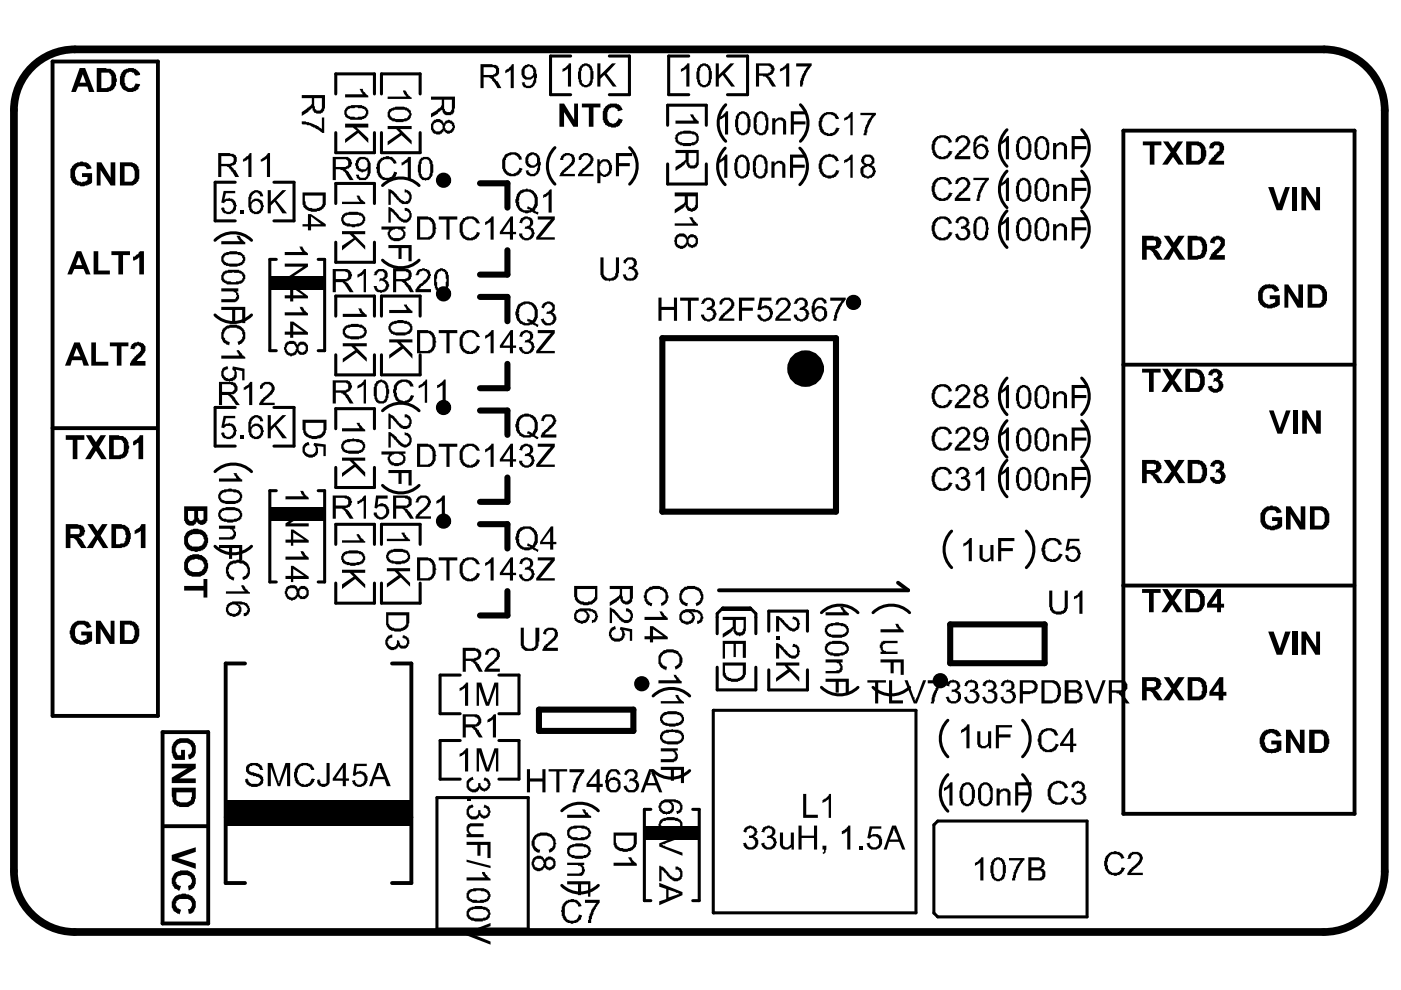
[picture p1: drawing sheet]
<svg xmlns="http://www.w3.org/2000/svg" width="297mm" height="210mm" viewBox="0 0 297 210" stroke-linecap="round" stroke-linejoin="round" font-family="sans-serif">
<g fill="none" stroke="#000" stroke-width="1.6">
<path d="M280.7 10.5h-264.8a12.9 12.9 0 0 0-12.9 12.8v161.4a12.9 12.9 0 0 0 12.8 12.9h264.9a12.9 12.9 0 0 0 12.9-12.8v-161.4a12.9 12.9 0 0 0-12.9-12.9"/>
<circle cx="94" cy="38.2" r=".81"/>
<circle cx="94" cy="62.3" r=".81"/>
<circle cx="181" cy="64.1" r=".81"/>
<circle cx="94" cy="86.4" r=".81"/>
<circle cx="94" cy="110.5" r=".81"/>
<circle cx="136.1" cy="145" r=".81"/>
<circle cx="199.4" cy="144.3" r=".81"/>
</g>
<path d="M11.1 13h22.4v138.8h-22.4zM238.2 27.7h49v144.8h-49zM238.2 77.3h49M11.1 90.8h22.2M190.4 123.5l2.1 1.7h-40.1M238.1 124.2h49M34.5 155.2h9.6v40.6h-9.6zM51.9 140.7h-4.1v46.5h4.1M83.1 140.7h4.1v46.5h-4.1M34.6 175.2h9.4M47.8 173.3h39.4" fill="none" stroke="#000" stroke-width=".82"/>
<g fill="none" stroke="#000" stroke-width=".65">
<path d="M71.2 19.9v-4.2h8.2v4.2M80.9 19.9v-4.2h8.2v4.2M121 11.9h-4.3v8.2h4.3M129.2 11.9h4.3v8.2h-4.3M146 11.9h-4.2v8.2h4.2M154.2 11.9h4.3v8.2h-4.3M49.9 38.6h-4.3v8.2h4.3M58.1 38.6h4.2v8.2h-4.2M71.2 28.1v4.3h8.2v-4.3M80.9 28.1v4.3h8.2v-4.3M81.1 39.3a5.5 5.5 0 0 1 7.8 0M117.7 31.3a5.5 5.5 0 0 0 0 7.7"/>
<path d="M133.5 31.3a5.5 5.5 0 0 1 0 7.7M141.5 26.6v-4.3h8.3v4.3M141.5 34.8v4.2h8.3v-4.2M153.7 31.4a5.5 5.5 0 0 0 0 7.8M153.9 22.2a5.5 5.5 0 0 0 0 7.8M169.6 31.4a5.5 5.5 0 0 1 0 7.8M169.7 22.2a5.5 5.5 0 0 1 0 7.8M213.5 36.3a5.5 5.5 0 0 0 0 7.7M213.5 27.5a5.5 5.5 0 0 0 0 7.8M229.3 36.3a5.5 5.5 0 0 1 0 7.7M229.3 27.5a5.5 5.5 0 0 1 0 7.8M45.6 51a5.5 5.5 0 0 1 7.7 0"/>
<path d="M58.6 55h-1.4v19.4h1.4M67.5 55h1.3v19.4h-1.3M71.2 43.2v-4.3h8.2v4.3M71.2 51.3v4.3h8.2v-4.3M81.1 55.2a5.5 5.5 0 0 0 7.8 0M213.5 44.7a5.5 5.5 0 0 0 0 7.8M229.3 44.7a5.5 5.5 0 0 1 0 7.8M45.6 66.8a5.5 5.5 0 0 0 7.7 0M71.2 75.2v4.3h8.2v-4.3M71.2 67v-4.2h8.2v4.2M80.9 75.2v4.3h8.2v-4.3M80.9 67v-4.2h8.2v4.2"/>
<path d="M45.6 100a5.5 5.5 0 0 1 7.7 0M49.9 86.4h-4.3v8.2h4.3M58.1 86.4h4.2v8.2h-4.2M71.2 99.1v4.3h8.2v-4.3M71.2 90.9v-4.3h8.2v4.3M81.1 87.1a5.5 5.5 0 0 1 7.8 0M213.5 89.2a5.5 5.5 0 0 0 0 7.7M213.5 80.2a5.5 5.5 0 0 0 0 7.7M213.5 97.6a5.5 5.5 0 0 0 0 7.7M229.3 89.2a5.5 5.5 0 0 1 0 7.7M229.3 80.2a5.5 5.5 0 0 1 0 7.7M229.3 97.6a5.5 5.5 0 0 1 0 7.7"/>
<path d="M45.6 115.8a5.5 5.5 0 0 0 7.7 0M58.6 104h-1.4v19.4h1.4M67.5 104h1.3v19.4h-1.3M71.2 115.4v-4.2h8.2v4.2M80.9 115.4v-4.2h8.2v4.2M81.1 102.9a5.5 5.5 0 0 0 7.8 0M201.8 112.6a5.5 5.5 0 0 0 0 7.7M217.6 112.6a5.5 5.5 0 0 1 0 7.7M71.2 123.6v4.3h8.2v-4.3M80.9 123.6v4.3h8.2v-4.3M160.3 134.4v-4.3l-1.2-1.2h-5.8l-1.2 1.2v4.3M163 133.8v-4.2h8.2v4.2"/>
<path d="M174.2 129.9a5.5 5.5 0 0 1 7.7 0M185.1 129.9a5.5 5.5 0 0 1 7.7 0M97.6 143.1h-4.3v8.2h4.3M97.6 157h-4.3v8.2h4.3M105.8 143.1h4.2v8.2h-4.2M105.8 157h4.2v8.2h-4.2M138.5 147.6a5.5 5.5 0 0 1 7.7 0M151.2 150.6h43v42.9h-43zM152.1 141.5v4.8h8.2v-4.8M163 142v4.3h8.2v-4.3M174.2 145.7a5.5 5.5 0 0 0 7.7 0M185.1 145.7a5.5 5.5 0 0 0 7.7 0"/>
<path d="M201 152.7a5.5 5.5 0 0 0 0 7.8M216.8 152.7a5.5 5.5 0 0 1 0 7.8M92.6 169.1h19.4v27.9h-19.4zM119.1 171.9a5.5 5.5 0 0 1 7.8 0M138 171.6h-1.4v19.4h1.4M138.5 163.4a5.5 5.5 0 0 0 7.7 0M146.9 171.6h1.3v19.4h-1.3M198 174.9l.8-.8h31.7v20.3h-31.7l-.8-.8zM201 164.2a5.5 5.5 0 0 0 0 7.8M216.8 164.2a5.5 5.5 0 0 1 0 7.8M119.1 187.7a5.5 5.5 0 0 0 7.8 0"/>
</g>
<path d="M101.8 38.9h5.8v5.1M107.6 53.1v5.1h-5.8M101.8 63h5.8v5.1M107.6 77.1v5.2h-5.8M140.4 71.7h36.8v36.8h-36.8zM101.8 87h5.8v5.2M101.8 111.1h5.8v5.2M107.6 101.2v5.2h-5.8M107.6 125.3v5.2h-5.8M201.5 132.4h20v8.2h-20zM114.3 150.5h20v4.5h-20z" fill="none" stroke="#000" stroke-width="1.3"/>
<g fill="#000">
<path d="M57.3 58.4h11.3v3h-11.3z" fill-rule="evenodd"/>
<path d="M57.3 107.5h11.3v2.9h-11.3z" fill-rule="evenodd"/>
<path d="M152.9 128.9h6.5v.7h-6.5z" fill-rule="evenodd"/>
<path d="M47.8 169.7h39.7v5.4h-39.7z" fill-rule="evenodd"/>
<path d="M136.7 175.1h11.3v2.9h-11.3z" fill-rule="evenodd"/>
</g>
<g fill="#000">
<path d="M26.1 14.9h.1a2.32 2.32 0 0 1 2.7-.2l.6 .5 .2 .7-1 .2-.2-.4a1.06 1.06 0 0 0-1.1-.5 1.06 1.06 0 0 0-.8 1l-.2 .2v1.1l.2 .2v.5h.1a1.06 1.06 0 0 0 1.2 .5 1.06 1.06 0 0 0 .8-1l1 .2v.1a2.05 2.05 0 0 1-2.8 1.3h-.2a2.22 2.22 0 0 1-1.3-2.4v-.7zM107.1 14.9l.7-.3 .8-1h.3v5.1h-.6v-4v.2l-1.2 .7zM119.3 14.6l.5-.2 .8-1h.5v5h-.7v-3.8l-.6 .3v.2h-.4v.1h-.1zM126.6 13.4h.7v2.5l2.5-2.5h.8l-2 2.2 2.1 2.8h-.8l-1.8-2.5-.8 .8v1.7h-.7zM144.4 14.6l.5-.2 .8-1h.5v5h-.7v-3.8l-.6 .3v.2h-.4v.1h-.1zM151.7 13.4h.7v2.5l2.5-2.5h.8l-2 2.2 2.1 2.8h-.8l-1.8-2.5-.8 .8v1.7h-.7zM165.4 14.6l.9-.5 .5-.7h.5v5h-.6v-4l-.4 .2v.1l-.4 .2v.2l-.5 .1zM168.8 13.4h3.3v.5l-.7 .8a6.1 6.1 0 0 0-1.1 3.2l-.2 .5h-.5a6 6 0 0 1 .8-3.2l.9-1.1h-2.5zM15.3 35.2l.3-.1v-.2a3.6 3.6 0 0 1 2.8-.5v.2h.3v.1l.5 .4 .2 .6h.1l-1.1 .2v-.2a1.3 1.3 0 0 0-1.5-.5h-.2a1.76 1.76 0 0 0-.6 2.5l.1 .5 .5 .3 .5 .2 .8-.2 .5-.3v-.7h-1.1v-.8h2.1v2a3.6 3.6 0 0 1-3.1 .6l-.5-.1v-.2a2.84 2.84 0 0 1-.8-3.4h.2zM20.5 34.4h1l2 3.3v-3.3h.9v4.9h-.9l-2.2-3.2v3.2h-.8zM51.5 33.8l1-.7 .5-.7h.3v5.1h-.6v-3.9v.2l-.5 .3h-.4v.2h-.3zM55.3 33.8l1.1-.7 .4-.7h.5v5.1h-.7v-3.9l-1 .7h-.3z"/>
<path d="M64 25.7h.5a11.4 11.4 0 0 1 3.6 1.5l.1 .2v-2.5h.5v3.3h-.5v-.2l-.8-.5a6.3 6.3 0 0 0-2.9-1.1l-.5-.2zM73.2 20h3.7l-.6-1v-.2h.6l.2 .7 1 .8v.3h-4.9zM73.2 26.2h4.9v.8h-2.5l2.5 2.3v1l-2.1-2.1-2.8 2.1v-.8l2.4-1.8-.8-.7h-1.6zM82.2 20.5h3.9l-.6-1v-.3h.5l.6 1.1 .7 .3v.4h-5.1zM80.1 34.3h.1v-.2a2.37 2.37 0 0 1 2.6-.8h.4v.1l.3 .2 .7 1-.7 .1a1.55 1.55 0 0 0-1.3-1 1.55 1.55 0 0 0-1.5 .7 4 4 0 0 0 .2 2.8l.5 .3a1.43 1.43 0 0 0 2.1-.8v-.3l.7 .1a1.28 1.28 0 0 1-.7 1.2l-.2 .3-.6 .2a2.05 2.05 0 0 1-2.6-1.5h-.2v-.8l-.2-.2zM82.2 26.7h5.1v.7h-2.5l2.5 2.4v.8l-2.2-1.9-2.9 2.1v-.8l2.6-1.8-.8-.8h-1.8zM85.1 34.4h.4v-.1l.6-.4 .5-.6h.5v4.9h-.6v-3.9v.1l-1.2 .7h-.2zM107 32.9l.3-.3h.3v-.2h.3a2.15 2.15 0 0 1 2.7 .9l.1 .5-.6 .1a1.43 1.43 0 0 0-2-1l-.5 .2-.1 .3h-.2a5.2 5.2 0 0 0 0 2.7l.3 .4h.3v.2l1 .2v-.2h.4l.6-.5 .2-.6 .6 .1-.1 .7a2.24 2.24 0 0 1-2.8 .9 2.24 2.24 0 0 1-1.3-2.6v-.1a1.51 1.51 0 0 1 .5-1.5zM118.9 33.1h.2l.3-.5h.4v-.2h.8a1.48 1.48 0 0 1 1.3 2h-.2a.85 .85 0 0 1-.6 .8l-.7 .9-.8 .4-.2 .4h2.5v.5h-3.3l.2-.7h.1l.4-.6 .8-.5v-.2l1-.8 .3-.8h-.2a.66 .66 0 0 0-.8-.9 .86 .86 0 0 0-1 1h-.6zM118.6 22h1l2.1 3.4v-3.4h.8v4.9h-.9l-2-3.1v3.1h-1zM123 32.8h.2a2.11 2.11 0 0 1 2-.2l.5 .7a1.07 1.07 0 0 1 0 1.1l-.4 .7-1.1 .8-.8 1h2.4v.5h-3.3v-.5h.2l.2-.5h.1l.5-.7 .9-.6a1.99 1.99 0 0 0 .8-1.7l-.4-.1a.7 .7 0 0 0-1.1-.2l-.3 .2-.2 .6h-.5v-.6zM123.4 22h3.9v.8h-1.5v4.1h-1v-4.1h-1.4z"/>
<path d="M128.3 22.6h.2v-.1a2.68 2.68 0 0 1 2.6-.4l.6 .5 .4 .7-1 .3a1.14 1.14 0 0 0-1-.8 1.14 1.14 0 0 0-1.2 .6 2.84 2.84 0 0 0 .4 2.7l.5 .1 .8-.1 .5-.7v-.3l1 .3-.2 .3a1.51 1.51 0 0 1-1.2 1.2h-.1v.1h-.8a2.33 2.33 0 0 1-2-2.9v-.5zM130.6 32.4h3.4v.7h-2.8v1.5h2.3v.6h-2.3v2.2h-.6zM143.2 25.6h4h-.2l-.7-1.2v-.1h.7l.5 .9 .6 .5v.5h-4.9zM152.4 33.9l.5-.1 .8-1h.5v4.9h-.6v-3.8l-.7 .4v.1h-.3v.2h-.2zM152.6 24.7l.5-.1 .8-1h.5v4.9h-.7v-3.8l-.6 .4v.1h-.4v.2h-.1zM163.6 34.3h.6v.4v-.1h.2a1.17 1.17 0 0 1 1.3-.5 1.17 1.17 0 0 1 .8 1.1v2.5h-.6v-2.8l-.5-.2v-.1h-.5v.1l-.5 .2-.2 .3v2.5h-.6zM163.7 25.1h.7v.5v-.2h.1a1.17 1.17 0 0 1 1.3-.5 1.17 1.17 0 0 1 .9 1.2v2.4h-.7v-2.8l-.5-.1v-.2h-.5v.2l-.5 .1-.1 .4v2.4h-.7zM167.5 32.8h3.4v.6h-2.7v1.5h2.4v.7h-2.4v2.1h-.7zM167.7 23.6h3.4v.7h-2.8v1.4h2.5v.7h-2.5v2.1h-.6zM173.9 24.7h.2a1.13 1.13 0 0 1 .9-.8l.2-.1h.7a1.51 1.51 0 0 1 1.3 .3h.1l.2 .5h.2l.1 .3v.3h-.6a.82 .82 0 0 0-.8-.8 1.43 1.43 0 0 0-2 1v.2a2 2 0 0 0 .3 2.1l.2 .3 1.1 .4v-.2h.5l.5-.3v-.4h.2l.1-.5 .7 .2-.2 .5a2.27 2.27 0 0 1-2.1 1.1 2.27 2.27 0 0 1-2-1.4v-.2a2.54 2.54 0 0 1 0-1.8zM173.9 33.8l.2-.2a2.85 2.85 0 0 1 1.9-1l.2 .2h.6v.1l.7 .4 .3 .8-.6 .2a1.23 1.23 0 0 0-1.7-1 1.44 1.44 0 0 0-1.1 1.4 1.39 1.39 0 0 0 0 1.4l.2 .4a1.56 1.56 0 0 0 2.4 .2l.3-.6 .7 .1-.5 .8a1.79 1.79 0 0 1-2.1 .7l-1-.3a3.7 3.7 0 0 1-.7-3.3zM179 25.1l.1-.2a1.29 1.29 0 0 0 1-.8h.2l.2-.3h.3v4.9h-.5v-3.8l-1.2 .7h-.1z"/>
<path d="M179 33.9l.8-.3 .2-.3h.1a.58 .58 0 0 1 .7-.5v4.9h-.5v-3.8l-.5 .2v.2l-.3 .1h-.4v.2h-.1zM182.4 23.9h3.3v.5l-.5 .3v.2a6.6 6.6 0 0 0-1.5 3.8h-.6l.3-1.8h.2l.5-1.5h.1l.7-1h-2.5zM197.8 38.5h.2a1.12 1.12 0 0 1 1.2-.8v-.2a2.26 2.26 0 0 1 2.6 1.2v.3l-.7 .2a.84 .84 0 0 0-.8-1l-.2-.2-1.1 .2a2.82 2.82 0 0 0-.8 2.4l.1 .5h.2a.84 .84 0 0 0 1 .9 .58 .58 0 0 0 .8 0l.7-.4v-.3h.1l.2-.5 .6 .2-.1 .5-.7 .8a2.54 2.54 0 0 1-3.3-.7l-.1-.6a2.54 2.54 0 0 1 0-1.8zM197.8 29.7h.2a1.12 1.12 0 0 1 1.2-.9v-.1a2.26 2.26 0 0 1 2.6 1.1v.4l-.7 .1a.84 .84 0 0 0-.8-1l-.2-.1-1.1 .1a2.82 2.82 0 0 0-.8 2.5l.1 .5h.2a.84 .84 0 0 0 1 .8 .58 .58 0 0 0 .8 0l.7-.3v-.4h.1l.2-.4 .6 .1-.1 .5-.7 .8a2.54 2.54 0 0 1-3.3-.6l-.1-.7a2.54 2.54 0 0 1 0-1.8zM202.9 37.9l.5-.2a1.39 1.39 0 0 1 2 .5 1.01 1.01 0 0 1 .2 1.3l-.5 .8-.4 .2-.3 .5h-.3l-.8 1h2.4v.6h-3.3v-.6h.2l.7-1 .3-.4 .5-.1 .1-.3a1.52 1.52 0 0 0 .9-1.5 1.02 1.02 0 0 0-1.2-.7 1.02 1.02 0 0 0-.8 1h-.7l.2-.2a.62 .62 0 0 1 .3-.8zM202.9 29l.5-.2a1.39 1.39 0 0 1 2 .5 1.01 1.01 0 0 1 .2 1.3l-.5 .9-.4 .1-.3 .5h-.3l-.8 1h2.4v.7h-3.3v-.7h.2l.7-1 .3-.3 .5-.2 .1-.3a1.52 1.52 0 0 0 .9-1.5 1.02 1.02 0 0 0-1.2-.6 1.02 1.02 0 0 0-.8 1h-.7l.2-.2a.62 .62 0 0 1 .3-.8zM206.4 37.7h3.3v.5a3 3 0 0 0-1.4 2.1h-.1l-.3 .8-.2 1.5h-.7l.4-1.8 .5-1v-.3h.1l.2-.5 .6-.8h-2.4zM212.1 30l.5-.2 .8-1h.5v5h-.6v-3.8l-.7 .3v.2h-.3v.1h-.2zM223.3 39.2h.6v.5v-.2h.2a1.17 1.17 0 0 1 1.3-.5 1.17 1.17 0 0 1 .8 1.2v2.4h-.6v-2.8l-.5-.1v-.2h-.5v.2l-.5 .1-.2 .4v2.4h-.6zM223.3 30.3h.6v.5v-.2h.2a1.17 1.17 0 0 1 1.3-.4 1.17 1.17 0 0 1 .8 1.1v2.5h-.6v-2.8l-.5-.2v-.2h-.5v.2l-.5 .2-.2 .3v2.5h-.6zM227.2 37.7h3.5v.7h-2.8v1.4h2.4v.7h-2.4v2.1h-.7zM227.2 28.8h3.5v.7h-2.8v1.5h2.4v.6h-2.4v2.2h-.7z"/>
<path d="M242.3 30h3.9v.8h-1.4v4.1h-1v-4.1h-1.5zM246.6 30h1.1l1 1.5 1-1.5h1.1l-1.4 2.3 1.6 2.6h-1.2l-1.1-1.6-1.1 1.6h-1.2l1.8-2.6zM256.6 30.5h.1v-.2a2.25 2.25 0 0 1 2.7 .2v.1a2 2 0 0 1-.4 2.2h-.1l-1 1-.2 .3h1.8v.8h-3.3v-.2a1.28 1.28 0 0 1 .7-1.1v-.2h.2v-.1l.8-.7 .3-.5a.84 .84 0 0 0 .3-1.1h-.1v-.2a.73 .73 0 0 0-1 .3l-.2 .4h-.8zM19.9 53.3h.9v4.1h2.5v.8h-3.4zM23.6 53.3h4v.8h-1.5v4.1h-1v-4.1h-1.5zM28.2 54.4h.3l.7-.5 .5-.6h.8v4.9h-1v-3.6l-.6 .5-.7 .1zM46.9 51.1h4l-.7-.9v-.2h.7l.1 .5 1 .8v.5h-5.1zM47.4 40.5h2.5v.5h-2l-.3 1.3 .3-.2a1.66 1.66 0 0 1 2 .7v.1h.1v.5h.2v.4h-.2v.6l-.1 .2a1.58 1.58 0 0 1-2.2 .6h-.1a1.28 1.28 0 0 1-.7-1.1l.5-.2v.2h.2a.66 .66 0 0 0 .8 .8l.7-.2 .1-.3h.2l.1-.5v-.5h-.1a.66 .66 0 0 0-.8-.8h-.7l-.3 .5-.7-.2zM51 44.6h.7v.6h-.7zM56.8 40.3h.6v2.5l2.5-2.5h.8l-2.1 2.1 2.3 2.8h-1l-1.7-2.4-.8 .8v1.6h-.6zM60.4 53.4h3.7l-.1-.3h-.2l-.3-.8h.6l.4 .8h.1l.2 .3a.58 .58 0 0 1 .5 .7h-4.9zM60.4 55.9h4.9v.6l-3.9 2.7h3.9v.6h-4.9v-.6l3.9-2.7h-3.9z"/>
<path d="M72.5 42.8h3.8l-.3-.7h-.2l-.2-.6h.5l.2 .1a1.29 1.29 0 0 0 .8 1v.2l.3 .1v.4h-4.9zM72.5 49h4.9v.7h-2.4l2.4 2.4v.8l-2.1-2.1-2.8 2.3v-1l2.5-1.6-.8-.8h-1.7zM79.4 57.7l.3-.2v-.1a1.65 1.65 0 0 1 2.5 .5v.1a.88 .88 0 0 1-.5 1.2l-.2 .1a.82 .82 0 0 1 .9 .8l.1 .2v.5h-.1l-.2 .7-.3 .1v.2h-.4v.2h-.3a1.48 1.48 0 0 1-2-1.4h.7l.2 .7 .8 .3v-.1l.6-.2v-.2a.8 .8 0 0 0 0-1.3l-.3-.1a.58 .58 0 0 0-.8 0l.1-.7h.4a.58 .58 0 0 0 .6-.7v-.1a.58 .58 0 0 0-.6-.7 .84 .84 0 0 0-1 .8h-.7v-.1h.2zM82.4 52h4.9v3.4h-.7v-2.8h-1.5v2.3h-.6v-2.3h-2.1zM82.4 40l.8 .3v.2l1 .8 .1 .3h.2a1.9 1.9 0 0 0 1.5 1.2l.5-.2 .1-.3a1.07 1.07 0 0 0 0-1.2h-.1l-.2-.3h-.5v-.6l.5 .1a1.56 1.56 0 0 1 .8 2.3l-.2 .3a1.65 1.65 0 0 1-2.4-.5h-.2l-.8-.9-.7-.5v2.4h-.4zM82.4 43.9a1.29 1.29 0 0 1 1.1 .7h.2l1.3 1.6 .5 .2v.1a.73 .73 0 0 0 1-.3 .8 .8 0 0 0 0-1.3l-.7-.3v-.5a1.11 1.11 0 0 1 1.3 1 1.39 1.39 0 0 1 0 1.3 1.36 1.36 0 0 1-1.8 .6l-.6-.3v-.2l-.5-.3-.4-.6-1-.9v2.5h-.4zM88.6 57.2l.6-.2a1.66 1.66 0 0 1 2 .7l.2 .5a2.39 2.39 0 0 1-1.2 1.8v.1l-1.3 1v.2h2.5v.7h-3.3v-.7h.2l.1-.5h.2a1.29 1.29 0 0 1 1-.8l.8-1a.82 .82 0 0 0 0-1.3 .78 .78 0 0 0-1.2-.2l-.3 .2-.1 .6h-.7zM93 45.9h4v.6h-1.7v4.3h-.6v-4.3h-1.7zM98.1 46.4l.7-.3a2.24 2.24 0 0 1 2.9 1.1v.2h-.6l-.2-.4a1.32 1.32 0 0 0-1.3-.6 1.7 1.7 0 0 0-1.5 1.9v.4a1.52 1.52 0 0 0 .8 1.5v.1l1 .2v-.2h.3l.7-.5 .2-.6 .6 .1v.2a2 2 0 0 1-2.1 1.5l-1-.2v-.2h-.3l-.2-.3h-.2a3.8 3.8 0 0 1-.1-3.4zM102.9 47l.5-.1 .8-1h.5v4.9h-.7v-3.8l-1 .7h-.1zM110.4 46.4l.3-.2a1.21 1.21 0 0 1 1.5-.1l.3 .1a1.14 1.14 0 0 1-.1 2 .84 .84 0 0 1 .8 1l.2 .1-.2 .7a1.73 1.73 0 0 1-2.3 .8l-.7-.5-.1-.3v-.5h.6v.2a.89 .89 0 0 0 1.2 .8l.5-.3a1.02 1.02 0 0 0 .1-1.3 1.02 1.02 0 0 0-1.3-.4l.2-.5h.3a.84 .84 0 0 0 .7-1 .84 .84 0 0 0-1-.6v.1l-.5 .2-.2 .7-.6-.2zM115.2 41.3l1.1-.7a.58 .58 0 0 1 .7-.4v4.9h-.7v-3.8h-.2l-.1 .3-.7 .2v.2h-.1z"/>
<path d="M114 45.9h3.6v.6l-3.1 3.8h3.1v.5h-3.9v-.5l3.1-3.8h-2.8zM127.3 54.6h.7v2.8a1.17 1.17 0 0 0 .5 1.3v.1a1.39 1.39 0 0 0 1.9-.5l.2-.4v-3.3h.6v3.3l-.1 .4a1.47 1.47 0 0 1-1.7 1.2l-.1 .2h-.2v-.2h-.6a1.88 1.88 0 0 1-1.2-2zM132.2 55.2l.5-.3v-.2a1.5 1.5 0 0 1 2.3 1l-.2 .8-.4 .4a.82 .82 0 0 1 .8 .8 .58 .58 0 0 1 0 .8l-.2 .5-.3 .2v.1h-.3v.2h-.7l-.2 .2v-.2h-.6l-.5-.3-.3-1h.6v.3a.99 .99 0 0 0 1.3 .5 .99 .99 0 0 0 .5-1.3 .82 .82 0 0 0-1.3-.5l.2-.7h.3a.58 .58 0 0 0 .7-.6v-.2a.58 .58 0 0 0-.7-.6 .84 .84 0 0 0-1 .8l-.6-.2h.1zM143.1 47.4h3.9l-.8-1.2v-.1h.6l.5 .9 .7 .5v.4h-4.9zM197.8 46.9h.2a1.12 1.12 0 0 1 1.2-.8v-.2a2.26 2.26 0 0 1 2.6 1.1v.4l-.7 .1a.84 .84 0 0 0-.8-1l-.2-.1-1.1 .1a2.82 2.82 0 0 0-.8 2.5l.1 .5h.2a.84 .84 0 0 0 1 .8 .58 .58 0 0 0 .8 0l.7-.3v-.3h.1l.2-.5 .6 .1-.1 .5-.7 .8a2.54 2.54 0 0 1-3.3-.6l-.1-.7a2.54 2.54 0 0 1 0-1.8zM202.8 46.5a1.6 1.6 0 0 1 2.4-.1l.4 1h-.2v.5h-.2v.1l-.5 .2 .4 .1a1.35 1.35 0 0 1 .6 1.4 1.35 1.35 0 0 1-1 1.1 2.06 2.06 0 0 1-1.6 0l-.2-.3h-.1l-.4-.8 .7-.2 .2 .5a.95 .95 0 0 0 1.1 .5 .95 .95 0 0 0 .7-1 .9 .9 0 0 0-1.2-1h-.1v-.5l.8-.1a.78 .78 0 0 0 .1-1.2l-.3-.2a.58 .58 0 0 0-.8 0l-.3 .4-.2 .5-.5-.2zM212.1 38.8l.5-.1 .8-1h.5v4.9h-.6v-3.8l-.7 .4v.1h-.3v.2h-.2zM212.1 47.2l.5-.2 .8-.9h.5v4.9h-.6v-3.8l-.7 .3v.2h-.3v.2h-.2zM223.3 47.5h.6v.5v-.1h.2a1.17 1.17 0 0 1 1.3-.5 1.17 1.17 0 0 1 .8 1.1v2.5h-.6v-2.8l-.5-.2v-.1h-.5v.1l-.5 .2-.2 .3v2.5h-.6zM227.2 46.1h3.5v.6h-2.8v1.5h2.4v.6h-2.4v2.2h-.7zM246.7 50h1.2l1 1.5 .9-1.5h1.4l-1.7 2.4 1.8 2.7h-1.3l-1.1-1.8-1 1.8h-1.3l1.8-2.7zM256.7 50.6l.4-.1 .1-.3h.5l.2-.2h.6v.2a1.22 1.22 0 0 1 1.2 1.6v.3h-.2l-.1 .5h-.2v.2l-.7 .5-.3 .5h-.1l-.2 .3h1.8v1h-3.3l.3-1.2h.2l.3-.5h.2l.5-.6 .6-.5 .2-.7h.2a.85 .85 0 0 0-.7-.8 .62 .62 0 0 0-.6 .8l-1-.1z"/>
<path d="M268.9 39.7h1.1l1.2 3.6 1.3-3.6h1l-1.7 4.9h-1.1zM274 39.7h.9v4.9h-.9zM275.9 39.7h1l2.2 3.2v-3.2h.8v4.9h-1l-2-3.3v3.3h-1zM19.4 72.6h.9v4.1h2.7v.8h-3.6zM23.3 72.6h3.9v.8h-1.4v4.1h-1v-4.1h-1.5zM27.9 73.1l.5-.3a1.66 1.66 0 0 1 2.4 .8 1.51 1.51 0 0 1-.5 1.5l-.1 .3-.8 .6-.4 .5h-.1h1.9v1h-3.2v-.1a3.8 3.8 0 0 1 1.6-2.3l.3-.4a.87 .87 0 0 0-.1-1.4l-.7 .1-.2 .7-.9-.2zM46.9 75.4h4h-.2l-.2-.5h-.1v-.3h-.2v-.4h.5l.6 1 .7 .5v.3h-5.1zM46.9 61.1h3.6v.7h-.5h.2v.2a1.17 1.17 0 0 1 .5 1.3 1.17 1.17 0 0 1-1.2 .8h-2.6v-.7h3l.1-.5h.2l-.3-.9h-.4v-.2h-2.6zM46.9 65.1h5.1v3.4h-.7v-2.8h-1.4v2.5h-.7v-2.5h-2.3zM47.2 69.7h.2v-.2a3.3 3.3 0 0 1 3.9 0 2.13 2.13 0 0 1 .4 2.8l-.5 .6h-.3v.2h-.4l-.1-.7a1.15 1.15 0 0 0 .9-1.6 1.12 1.12 0 0 0-1.1-1.1v-.2h-.8a1.74 1.74 0 0 0-2 2l.3 .3v.3l1 .5-.1 .7-.4-.2a2.04 2.04 0 0 1-1.3-2.5zM60.4 66.2h3.7l-.6-1.1h.6l.4 .6 .8 .7v.5h-4.9zM72.7 66.5h3.9v-.1l-.3-.2v-.3h-.2v-.3h-.1v-.2h.6l.2 .5 1 .8v.5h-5.1z"/>
<path d="M72.7 72.8h5.1v.6h-2.5l2.5 2.5v.8l-2.2-2-2.9 2.2v-.9l2.6-1.8-.8-.8h-1.8zM75.8 58.2l1-.5 .3-.7h.5v5h-.5v-4l-.5 .5h-.3v.2l-.3 .1h-.2zM82.5 65.7h3.8l-.7-1v-.1h.7a1.83 1.83 0 0 0 1 1.3h.1v.5h-4.9zM82.5 72h4.9v.6h-2.4l2.4 2.5v.9l-1.9-2.1-3 2.1v-.8l2.5-1.8-.8-.8h-1.7zM93 70h4v.6h-1.7v4.3h-.6v-4.3h-1.7zM98.1 70.5l.7-.4a2.24 2.24 0 0 1 2.9 1.2v.2h-.6l-.2-.4a1.32 1.32 0 0 0-1.3-.6 1.7 1.7 0 0 0-1.5 1.9v.4a1.52 1.52 0 0 0 .8 1.4v.2l1 .2v-.2h.3l.7-.5 .2-.6 .6 .1v.2a2 2 0 0 1-2.1 1.5l-1-.2v-.2h-.3l-.2-.3h-.2a3.8 3.8 0 0 1-.1-3.4zM102.9 71.1l.5-.1 .8-1h.5v4.9h-.7v-3.8l-1 .7h-.1zM110.4 70.5l.3-.2a1.21 1.21 0 0 1 1.5-.2l.3 .2a1.14 1.14 0 0 1-.1 2 .84 .84 0 0 1 .8 1l.2 .1-.2 .7a1.73 1.73 0 0 1-2.3 .8l-.7-.5-.1-.3v-.5h.6v.2a.89 .89 0 0 0 1.2 .8l.5-.4a1.02 1.02 0 0 0 .1-1.2 1.02 1.02 0 0 0-1.3-.4l.2-.5h.3a.84 .84 0 0 0 .7-1 .84 .84 0 0 0-1-.6v.1l-.5 .2-.2 .7-.6-.2zM115 64.6a1.62 1.62 0 0 1 2.3-.4l.2 .4h.1v.5a.83 .83 0 0 1-.6 1.1 1.34 1.34 0 0 1 1 1.4 1.34 1.34 0 0 1-1.2 1.2v.2a1.77 1.77 0 0 1-2.1-1.1v-.2l.6-.2a.98 .98 0 0 0 1 1 .98 .98 0 0 0 1-1v-.3l-.2-.3h-.1a.84 .84 0 0 0-1.2-.4l.2-.5h.5v-.1h.1a.68 .68 0 0 0 .5-.7 .68 .68 0 0 0-.5-.6l-.3-.2a1.07 1.07 0 0 0-1 1l-.5-.2zM114 70h3.6v.6l-3.1 3.8h3.1v.5h-3.9v-.5l3.1-3.8h-2.8zM139.6 63.1h.7v2h2.6v-2h.6v4.9h-.6v-2.3h-2.6v2.3h-.7zM144.2 63.1h3.9v.7h-1.6v4.2h-.7v-4.2h-1.6z"/>
<path d="M149.1 63.4l.4-.1a1.39 1.39 0 0 1 1.9 .5 1.32 1.32 0 0 1 0 1.3l-.5 .3a.82 .82 0 0 1 .8 .8l.2 .2v.5h-.2a.88 .88 0 0 1-.6 1l-.3 .1a1.07 1.07 0 0 1-1.2 0h-.3l-.7-1v-.3h.7v.2a.91 .91 0 0 0 .9 .8 .91 .91 0 0 0 .9-.8 .58 .58 0 0 0 0-.9 1.22 1.22 0 0 0-1.3-.3l.1-.5h.4v-.1a.68 .68 0 0 0 .6-1v-.2h-.1a.58 .58 0 0 0-1-.1l-.3 .1-.2 .5h-.7zM152.9 63.4a2.04 2.04 0 0 1 2.5 .2l.1 .5h.2v.8h-.2v.3l-.5 .7-1 .6-.8 1h2.5v.5h-3.3v-.5h.2l.1-.5h.2l.5-.6 1-.8 .3-.5h.2a.81 .81 0 0 0-.4-1.3v-.2a1.17 1.17 0 0 0-1.3 .5l-.1 .5h-.5v-.7zM156.7 63.1h3.2v.7h-2.6v1.4h2.3v.7h-2.3v2.1h-.6zM161.1 63.1h2.5v.7h-2l-.2 1.3h.2a.78 .78 0 0 1 1.1-.2h.2a1.61 1.61 0 0 1 .8 2.1 1.88 1.88 0 0 1-1.9 1.2v-.2h-.5l-.4-.5h-.1l-.2-.8h.7l.1 .5a.84 .84 0 0 0 1.2 .3l.1-.1a1.14 1.14 0 0 0-.1-2l-.5-.2v.2h-.5l-.2 .3h-.8zM164.7 63.6a2 2 0 0 1 2.6 0v.2a1.01 1.01 0 0 1 .2 1.3l-.8 .9-.5 .4-.8 1h-.2v.1h2.5v.5h-3.3l.1-.8 .7-.5 .3-.5a2.35 2.35 0 0 0 1.5-2.1h-.2v-.2a1.01 1.01 0 0 0-1.1-.3 1.01 1.01 0 0 0-.7 1h-.6zM168.6 63.6l.5-.3a2.13 2.13 0 0 1 1.7 0v.1a1.14 1.14 0 0 1-.2 2l.5 .2v.1l.3 .2a1.66 1.66 0 0 1-1 2.1 1.07 1.07 0 0 1-1.1 0h-.3l-.7-.8v-.5h.7v.2a.91 .91 0 0 0 .9 .8 .91 .91 0 0 0 .9-.8l.1-.2-.1-.7a1.22 1.22 0 0 0-1.3-.3l.1-.5h.4v-.1a.68 .68 0 0 0 .6-1l-.2-.3a.94 .94 0 0 0-1.4 .4v.2h-.7zM176 63.1h3.3v.5h-.2l-.1 .5h-.2l-.1 .3a6.9 6.9 0 0 0-1.4 3.6h-.6l.3-1.8h.2l.5-1.5h.1l.7-.9h-2.5zM242.1 78.2h4v.8h-1.5v4.1h-1v-4.1h-1.5zM256.4 78.7l.5-.4a1.83 1.83 0 0 1 1.8 .2v.2a.84 .84 0 0 1 .3 1.1v.2l-.6 .5 .3 .1a1.33 1.33 0 0 1 0 2.3l-.6 .4a1.3 1.3 0 0 1-1.5-.5l-.4-.2-.1-.7 .8-.1 .2 .5a.78 .78 0 0 0 .8 .1 .78 .78 0 0 0 .5-.6l-.2-.8h-.3v-.2l-.7 .2 .2-.9a.66 .66 0 0 0 .6-.2 .66 .66 0 0 0 .1-.7v-.2a.66 .66 0 0 0-.7 0 .66 .66 0 0 0-.3 .7l-1-.2zM267.1 61.1h.1l.4-.5 .6-.3h.7l.3-.2v.2h1v.2h.3l.2 .3h.1l.2 .5h.2v.3l-1 .4a.89 .89 0 0 0-1.2-.9h-.4v.2a.58 .58 0 0 0-.7 .7l-.2 .3a1.83 1.83 0 0 0 .9 2.1l.8 .2v-.2h.5v-.2l.5-.1v-.7h-1.2v-.8h2.1v2a3.7 3.7 0 0 1-3.2 .6l-.4-.1v-.2a1.24 1.24 0 0 1-.8-1.1h-.2v-1.2a1.51 1.51 0 0 1 .4-1.3zM272.3 60.3h.8l2.2 3.3v-3.3h1v4.9h-1.2l-2-3.2v3.2h-.8zM13.9 92.3h4v1h-1.5v4.1h-1v-4.1h-1.5z"/>
<path d="M18.2 92.3h1.2l.9 1.4 1-1.4h1.2l-1.5 2.4 1.6 2.7h-1.1l-1.2-1.8-1.1 1.8h-1.2l1.7-2.7zM28.2 93.6h.2v-.2a2.08 2.08 0 0 0 1.3-1.1h.6v5.1h-.9v-3.7v.2h-.4l-.1 .3-.7 .2zM47.4 88.2h2.5v.5h-2l-.3 1.3 .3-.2a1.66 1.66 0 0 1 2 .7v.1h.1v.5h.2v.4h-.2v.6l-.1 .2a1.58 1.58 0 0 1-2.2 .6h-.1a1.28 1.28 0 0 1-.7-1.1l.5-.2v.2h.2a.66 .66 0 0 0 .8 .8h.3l.7-.5 .1-.5v-.5h-.1a.66 .66 0 0 0-.8-.8h-.7l-.3 .5-.7-.2zM47.1 78.2l.3-.2v-.1l.8-.2v-.2l.2 .7h-.2v.1a.66 .66 0 0 0-.8 .9l.2 .6 .3 .2a.78 .78 0 0 0 1.2 .1l.4-.1v-.3a1.07 1.07 0 0 0 0-1.2l-.3-.2 .2-.6 2.4 .5v2.4h-.5v-1.9l-1.4-.4h.1v.2a1.52 1.52 0 0 1-.5 2.1h-.1v.2h-.7v.2h-.1v-.2a1.32 1.32 0 0 1-1.4-.7h-.1v-.3h-.2v-1.1zM51 92.3h.7v.6h-.7zM51.7 82.1l1-.5 .3-.6h.5v4.9h-.7v-3.8l-1.1 .7zM55.4 81.3h.2a1.83 1.83 0 0 1 2.3 .2 1.39 1.39 0 0 1-.2 1.9v.2l-1.1 .8-.8 1h2.4v.5h-3.2v-.5h.1l.2-.5h.1l.2-.3h.2l.5-.7 .5-.3 .5-.7h.1a.81 .81 0 0 0-.3-1.3v-.1a1.17 1.17 0 0 0-1.3 .4l-.2 .5h-.5v-.6zM56.8 88h.6v2.5l2.5-2.5h.8l-2.1 2.1 2.3 2.8h-1l-1.7-2.4-.8 .8v1.6h-.6zM64.3 94.4l.8-.7h.4l.1 .7h-.1a.89 .89 0 0 0-.9 1.2 1.27 1.27 0 0 0 1.1 .8 1.27 1.27 0 0 0 1.2-.7v-.8l-.3-.5h-.2l.2-.5 2.5 .3v2.5h-.5v-2l-1.5-.1h.2l.1 .6a1.17 1.17 0 0 1-.5 1.3v.2a1.65 1.65 0 0 1-2.4-.5h-.2l-.2-.3v-1.2zM72.5 90.8h3.8l-.7-1v-.1h.7v.3l.8 1 .3 .1v.4h-4.9zM72.5 97h4.9v.7h-2.4l2.4 2.4v1l-2.1-2.1-2.8 2.1v-.8l2.5-1.8-.8-.8h-1.7zM75.8 81.8h.2v-.2a2.08 2.08 0 0 0 1.3-1.1h.3v5.1h-.5v-4l-1.3 .8z"/>
<path d="M83.7 81.5h.1a1.13 1.13 0 0 1 1-.9 2.11 2.11 0 0 1 3 1.3h-.9a.82 .82 0 0 0-.8-.8v-.1h-.5a1.29 1.29 0 0 0-1.1 .6h-.2l-.1 .3v.7l-.2 .2 .2 1a1.43 1.43 0 0 0 2.3 .9l.3-.1 .3-.8 .7 .1-.2 .3a2.24 2.24 0 0 1-2.9 1.2l-.2-.2a1.24 1.24 0 0 1-.8-1.1h-.2v-.7l-.2-.1v-.7l.2-.2v-.6zM82.4 87.7h.3v.1l.8 .4 .7 1 .3 .1a1.62 1.62 0 0 0 2.1 .8v-.1a.81 .81 0 0 0-.3-1.3v-.2h-.5v-.7h.5a1.61 1.61 0 0 1 .8 2.2v.3a1.32 1.32 0 0 1-1.3 .7l-.5-.2a.86 .86 0 0 1-.8-.7l-.5-.3-.7-1-.5-.3v2.5h-.4zM82.4 91.6h.4v.2l.7 .3 1.5 1.6 .3 .2v.2a1.07 1.07 0 0 0 1.2 0v-.2a.8 .8 0 0 0 0-1.3v-.2l-.7-.1v-.7h.2v.2a1.12 1.12 0 0 1 1.1 .8 1.56 1.56 0 0 1-1.3 2.3l-.7-.2v-.1l-.6-.4-.5-.8-.3-.1-.7-.9h-.2v2.5h-.4zM88.8 81.8l.6-.3 .8-1h.4v4.9h-.5v-3.8l-.7 .3v.2h-.3v.2h-.3zM92.7 81.6h.3v-.1l.7-.4 .5-.6h.3v4.9h-.7v-3.8l-.9 .7h-.2zM93 94.1h4v.6h-1.7v4.3h-.6v-4.3h-1.7zM98.1 94.6l.7-.4a2.24 2.24 0 0 1 2.9 1.2v.2h-.6l-.2-.4a1.32 1.32 0 0 0-1.3-.6 1.7 1.7 0 0 0-1.5 1.9v.4a1.52 1.52 0 0 0 .8 1.4v.2l1 .2v-.2h.3l.7-.5 .2-.6 .6 .1v.2a2 2 0 0 1-2.1 1.5l-1-.2v-.2h-.3l-.2-.3h-.2a3.8 3.8 0 0 1-.1-3.4zM102.9 95.2l.5-.1 .8-1h.5v4.9h-.7v-3.8l-1 .7h-.1zM110.4 94.6l.3-.2a1.21 1.21 0 0 1 1.5-.2l.3 .2a1.14 1.14 0 0 1-.1 2 .84 .84 0 0 1 .8 1l.2 .1-.2 .7a1.73 1.73 0 0 1-2.3 .8l-.7-.5-.1-.3v-.5h.6v.1a.89 .89 0 0 0 1.2 .9l.5-.4a1.02 1.02 0 0 0 .1-1.2 1.02 1.02 0 0 0-1.3-.4l.2-.5h.3a.84 .84 0 0 0 .7-1 .84 .84 0 0 0-1-.6v.1l-.5 .2-.2 .7-.6-.2zM115 88.3a2 2 0 0 1 2.6 0l.2 .7h.2l-.2 .8-.5 .7-.8 .6v.2h-.2v.2l-.6 .3-.2 .3h2.5v.7h-3.3v-.2a1.28 1.28 0 0 1 .6-1.1v-.2l.7-.3 .8-1a.92 .92 0 0 0 .3-1.2 .92 .92 0 0 0-1.1-.5l-.5 .4-.2 .6-.6-.1zM114 94.1h3.6v.6l-3.1 3.8h3.1v.5h-3.9v-.5l3.1-3.8h-2.8zM197.8 91.5h.2a1.12 1.12 0 0 1 1.2-.9v-.1a2.26 2.26 0 0 1 2.6 1.1v.3l-.7 .2a.84 .84 0 0 0-.8-1l-.2-.1-1.1 .1a2.82 2.82 0 0 0-.8 2.5l.1 .5h.2a.84 .84 0 0 0 1 .8 .58 .58 0 0 0 .8 0l.7-.3v-.4h.1l.2-.5 .6 .2-.1 .5-.7 .8a2.54 2.54 0 0 1-3.3-.6l-.1-.7a2.54 2.54 0 0 1 0-1.8z"/>
<path d="M197.8 82.4h.2a1.12 1.12 0 0 1 1.2-.8v-.1a2.26 2.26 0 0 1 2.6 1.1v.3l-.7 .2a.84 .84 0 0 0-.8-1l-.2-.2-1.1 .2a2.82 2.82 0 0 0-.8 2.5l.1 .5h.2a.84 .84 0 0 0 1 .8 .58 .58 0 0 0 .8 0l.7-.3v-.4h.1l.2-.5 .6 .2-.1 .5-.7 .8a2.54 2.54 0 0 1-3.3-.6l-.1-.7a2.54 2.54 0 0 1 0-1.8zM197.8 100h.2a1.12 1.12 0 0 1 1.2-.8v-.2a2.26 2.26 0 0 1 2.6 1.1v.4l-.7 .1a.84 .84 0 0 0-.8-1l-.2-.1-1.1 .1a2.82 2.82 0 0 0-.8 2.5l.1 .5h.2a.84 .84 0 0 0 1 .8 .58 .58 0 0 0 .8 0l.7-.3v-.3h.1l.2-.5 .6 .1-.1 .5-.7 .8a2.54 2.54 0 0 1-3.3-.6l-.1-.7a2.54 2.54 0 0 1 0-1.8zM202.9 90.8l.5-.2a1.39 1.39 0 0 1 2 .5 1.01 1.01 0 0 1 .2 1.3l-.5 .9-.4 .1-.3 .5h-.3l-.8 1h2.4v.7h-3.3v-.7h.2l.3-.7h.2l.5-.6 .5-.2 .1-.3a1.52 1.52 0 0 0 .9-1.5l-.2-.3h-.2a.8 .8 0 0 0-1.3 0h-.1l-.2 .6h-.7l.2-.1v-.5zM202.9 81.8l.5-.2a1.39 1.39 0 0 1 2 .5 1.01 1.01 0 0 1 .2 1.3l-.5 .8-.5 .4-.2 .3h-.3l-.8 1h2.4v.6h-3.3v-.6h.2l.3-.7h.2l.5-.6 .5-.2 .1-.3a1.52 1.52 0 0 0 .9-1.5l-.2-.3h-.2a.8 .8 0 0 0-1.3 0h-.1l-.2 .6h-.7l.2-.1v-.5zM202.8 99.6a1.6 1.6 0 0 1 2.4-.1l.4 1h-.2v.5h-.2v.1l-.5 .2 .4 .2a1.35 1.35 0 0 1 .6 1.3 1.35 1.35 0 0 1-1 1.1l-.1 .2a1.81 1.81 0 0 1-2.2-1.3l.7-.2 .2 .5a.95 .95 0 0 0 1.1 .5 .95 .95 0 0 0 .7-1 .9 .9 0 0 0-1.2-1h-.1v-.5l.8-.1a.78 .78 0 0 0 .1-1.2l-.3-.2a.58 .58 0 0 0-.8 0l-.3 .4-.2 .5-.5-.2zM212.1 91.8l.5-.2 .8-1h.5v5h-.6v-3.8l-.7 .3v.2h-.3v.1h-.2zM212.1 82.8l.5-.2 .8-1h.5v4.9h-.6v-3.7l-.7 .3v.2h-.3v.1h-.2zM223.3 92.1h.6v.5v-.2h.2a1.17 1.17 0 0 1 1.3-.4 1.17 1.17 0 0 1 .8 1.1v2.5h-.6v-2.8l-.5-.2v-.2h-.5v.2l-.5 .2-.2 .3v2.5h-.6zM223.3 83.1h.6v.5v-.2h.2a1.17 1.17 0 0 1 1.3-.4 1.17 1.17 0 0 1 .8 1.1v2.4h-.6v-2.7l-.5-.2v-.2h-.5v.2l-.5 .2-.2 .3v2.4h-.6zM227.2 90.6h3.5v.7h-2.8v1.5h2.4v.6h-2.4v2.2h-.7zM227.2 81.6h3.5v.7h-2.8v1.5h2.4v.6h-2.4v2.1h-.7zM227.2 99h3.5v.6h-2.8v1.5h2.4v.7h-2.4v2.1h-.7z"/>
<path d="M246.4 78.2h1.2l.9 1.5 1-1.5h1.2l-1.7 2.4 1.8 2.5h-1.3l-1-1.6-1.1 1.6h-1.2l1.7-2.5zM246.7 97.5h1.3l1 1.5 .8-1.5h1.4l-1.7 2.5 1.8 2.4h-1.3l-1-1.6-1.1 1.6h-1.3l1.8-2.4zM256.7 98.2l.4-.2v-.2a1.65 1.65 0 0 1 2.4 .5v.2a1.17 1.17 0 0 1-.5 1.3h-.1a.82 .82 0 0 1 .8 .8h.2v.2a1.69 1.69 0 0 1-1.4 1.8 1.69 1.69 0 0 1-1.9-1.1v-.4h.8l.2 .5a1.07 1.07 0 0 0 1.1 0v-.1a.82 .82 0 0 0-.5-1.4l-.5 .2 .2-.8h.2a.85 .85 0 0 0 .6-.8h-.2v-.2a.55 .55 0 0 0-.6-.2 .55 .55 0 0 0-.3 .5l-.2 .2-.8-.2zM269 87h1l1.3 3.8 1.4-3.8h.9l-1.8 4.9h-1zM274.1 87h1v4.9h-1zM276.1 87h1l2 3.5v-3.5h.9v4.9h-.9l-2-3.2v3.2h-1zM18.5 111.1h1.2l1 1.5 1-1.5h1.1l-1.5 2.5 1.7 2.6h-1.2l-1.1-1.8-1 1.8h-1.3l1.8-2.6zM28.5 112.4l1-.5 .5-.8h.8v5.1h-.9v-3.6l-1.4 .7zM46.4 101.5h3.8l-.7-1v-.2h.7v.3h.2l.3 .7h.2l.1 .3h.3v.5h-4.9zM46.4 111.5h3.5v.6h-.5l.3 .2v.1a1.13 1.13 0 0 1 .3 1.3 1.13 1.13 0 0 1-1.1 .7h-2.5v-.5h2.3l.4-.2a.84 .84 0 0 0 .3-1.1l-.2-.3-.5-.2h-2.3zM46.4 115.5h4.9v3.3h-.6v-2.6h-1.5v2.3h-.6v-2.3h-2.2zM60.5 105.2h3.8v-.1l-.3-.2-.3-.8h.6l.3 .8 .4 .2v.1a.58 .58 0 0 1 .5 .7h-5z"/>
<path d="M60.5 107.7h5v.6l-4 2.7h4v.6h-5v-.6l4-2.7h-4zM60.5 118h3.8l-.6-1.1h.6l.3 .6 .9 .7v.5h-5zM72.5 114.6h3.8l-.3-.7h-.2l-.2-.6h.5v.1h.2a1.29 1.29 0 0 0 .8 1v.2l.3 .1v.4h-4.9zM75.8 106.2h.2a1.29 1.29 0 0 0 .9-.8l.4-.3h.3v4.9h-.5v-3.8l-1 .5v.2h-.3zM82 114.2h3.8l-.5-.9h-.2v-.4h.7v.4l.3 .4 .8 .7v.3h-4.9zM79.7 105.1h2.5v.6h-2l-.1 1.3h.1a1.02 1.02 0 0 1 1.3-.1 1.12 1.12 0 0 1 .9 .9 1.24 1.24 0 0 1-.4 1.7l-.1 .3h-.2a1.53 1.53 0 0 1-2.5-1v-.1h.7v.3a.95 .95 0 0 0 .9 .7 .95 .95 0 0 0 .9-.7 1.01 1.01 0 0 0-.7-1.6 .73 .73 0 0 0-.9 .3h-.2v.1l-.5-.1zM82.4 99.6h4.9v3.3h-.7v-2.6h-1.5v2.3h-.6v-2.3h-2.1zM88.4 105.6h.2v-.2a2.14 2.14 0 0 1 2.3 0l.1 .3a.82 .82 0 0 1 .2 1.2l-.2 .5-1.9 1.8v.1h-.2v.2h2.5v.5h-3.3l.2-.8 .3-.2 .6-.8a2.35 2.35 0 0 0 1.5-2.2h-.1v-.1a1.01 1.01 0 0 0-1.2-.4 1.01 1.01 0 0 0-.6 1h-.7zM92.5 106.2l.7-.3 .6-.8h.5v4.9h-.6v-3.8l-1.2 .7zM93 118.2h4v.6h-1.7v4.3h-.6v-4.3h-1.7zM98.1 118.7l.7-.4a2.24 2.24 0 0 1 2.9 1.2v.1h-.6l-.2-.3a1.32 1.32 0 0 0-1.3-.6 1.7 1.7 0 0 0-1.5 1.9v.4a1.52 1.52 0 0 0 .8 1.4v.2l1 .2v-.2h.3l.7-.5 .2-.7 .6 .2v.2a2 2 0 0 1-2.1 1.5l-1-.2v-.2h-.3l-.2-.3h-.2a3.8 3.8 0 0 1-.1-3.4zM110.4 118.7l.3-.2a1.21 1.21 0 0 1 1.5-.2l.3 .2a1.14 1.14 0 0 1-.1 2 .84 .84 0 0 1 .8 .9l.2 .2-.2 .7a1.73 1.73 0 0 1-2.3 .8l-.7-.5-.1-.3v-.5h.6v.1a.89 .89 0 0 0 1.2 .9l.5-.4a1.02 1.02 0 0 0 .1-1.2 1.02 1.02 0 0 0-1.3-.4l.2-.5h.3a.84 .84 0 0 0 .7-1 .84 .84 0 0 0-1-.6v.1l-.5 .2-.2 .6-.6-.1z"/>
<path d="M114 118.2h3.6v.6l-3.1 3.8h3.1v.5h-3.9v-.5l3.1-3.8h-2.8zM204.2 115.2l.5-.1 .9-1h.4v4.9h-.6v-3.8l-.7 .3v.2h-.3v.2h-.2zM206.9 100.1l.5-.1 .8-1h.5v5.1h-.7v-4l-1 .7h-.1zM207.7 115.5h.6v2a.88 .88 0 0 0 .5 1.2h.5v-.2a.58 .58 0 0 0 .7-.7v-2.3h.6v3.5h-.5v-.5h-.1v.2a1.4 1.4 0 0 1-2.1 0l-.2-.4zM212.1 100.1l.5-.1 .8-1h.5v4.9h-.6v-3.8l-.7 .4v.1h-.3v.2h-.2zM211.6 114.1h3.5v.6h-2.8v1.5h2.4v.7h-2.4v2.1h-.7zM221.3 114.9a2.35 2.35 0 0 1 3.1-.5l.3 .2 .2 .5h.2v.3h.1l-.8 .1-.1-.4a1.53 1.53 0 0 0-1.8-.4 1.53 1.53 0 0 0-.9 1.7l-.1 .1v.2h.1a1.3 1.3 0 0 0 .5 1.5v.1h.4v.2l.8 .2v-.2h.5l.5-.3 .3-.8 .6 .1a2.18 2.18 0 0 1-2.2 1.7 2.18 2.18 0 0 1-2-1.8l-.2-1.2zM223.3 100.5h.6v.5v-.2h.2a1.17 1.17 0 0 1 1.3-.5 1.17 1.17 0 0 1 .8 1.2v2.4h-.6v-2.8l-.5-.1v-.2h-.5v.2l-.5 .1-.2 .4v2.4h-.6zM226.4 114.2h2.5v.5h-2l-.3 1.3 .8-.3h.5v.2l.6 .1v.2l.4 .2v.3h.1v.5h.2l-.2 .8a1.78 1.78 0 0 1-2.6 .8h-.2l-.3-.6v-.5h.5l.3 .6a.78 .78 0 0 0 1.2 .2l.3-.2v-.1a.82 .82 0 0 0 .2-1.2v-.1a1.3 1.3 0 0 0-1.5-.5l-.3 .5-.7-.2zM267.6 108.2l.3-.2v-.2a2.81 2.81 0 0 1 2.5-.4l.6 .1 .2 .3 .3 .2 .2 .7-1 .1-.2-.5a1.53 1.53 0 0 0-2.1 .5v.2a1.66 1.66 0 0 0 .8 2.5l.5 .1 .2-.1h.5v-.2l.4-.2v-.6h-1.1v-.9h2.1v2h-.1l-.2 .3-1 .4a1.73 1.73 0 0 1-1.5 0 1.97 1.97 0 0 1-1.8-2.2v-1.3l.2-.3h.2zM272.7 107.4h.9l2.2 3.2v-3.2h1v4.9h-1.2l-2-3.3v3.3h-.9zM15.3 132.4l.3-.1v-.2a2.91 2.91 0 0 1 2.8-.3l.5 .1 .1 .5h.2l.2 .4v.1l-1 .4v-.2a1.32 1.32 0 0 0-1.6-.6 1.32 1.32 0 0 0-.9 1.4 1.53 1.53 0 0 0 1.7 2l.4-.2v-.2h.4v-.8h-1.2v-.8h2.3v2a3.5 3.5 0 0 1-2.6 .8l-.2-.2a1.71 1.71 0 0 1-1.6-1.3h-.2l-.1-1.5z"/>
<path d="M20.3 131.6h1l2.2 3.3v-3.3h.8v4.9h-1l-2-3.2v3.2h-1zM39 124.2h4.1v-1.4h.9v3.9h-.9v-1.5h-4.1zM47.9 125.4h3.9l-.6-1v-.3h.5l.3 .6 1 .8v.4h-5.1zM48.2 119.6l.7-.6 1.1-.2 .2-.1a2.65 2.65 0 0 1 2.6 1.3l.2 .6a1.77 1.77 0 0 1-1.3 2.3h-.2l-.2-.5h.2v-.1a.82 .82 0 0 0 .8-.9h.2v-.8l-.2-.5-.3-.1a.88 .88 0 0 0-1.1-.5l-.2-.2h-.5l-.2 .2h-.6v.1a.84 .84 0 0 0-.8 1 .58 .58 0 0 0 0 .8l.1 .5h.2l.2 .4 .6 .1-.2 .7-.6-.3a1.12 1.12 0 0 1-.8-1.2h-.2v-1.3zM72.5 120.8h4.9v.6h-2.4l2.4 2.5v.8l-2.1-1.9-2.8 2.1v-1l2.5-1.6-.8-.9h-1.7zM82 120.5h4.9v.6h-2.4l2.4 2.5v.8l-1.9-2-3 2.2v-.9l2.5-1.8-.8-.8h-1.7zM82 135.1h.2l.2-.4 .8-.1v.6l-.7 .2a1.1 1.1 0 0 0-.1 1.2 1.1 1.1 0 0 0 1.1 .6 1.39 1.39 0 0 0 .7-1.5l.5 .2 .1 .6a.84 .84 0 0 0 1.2 .4 1.01 1.01 0 0 0 .1-1.4l-.8-.3 .2-.6v.1a1.29 1.29 0 0 1 1.1 .7v.1a1.07 1.07 0 0 1 0 1.2 1.13 1.13 0 0 1-1 .8 1.13 1.13 0 0 1-1.1-.6 .82 .82 0 0 1-.8 .8 1.24 1.24 0 0 1-1.8-1h-.2v-.2a1.51 1.51 0 0 1 .3-1.3zM103 138h.2l.2-.3 .4-.2a1.07 1.07 0 0 1 1.2 0 1.25 1.25 0 0 1 .8 2l-.2 .3-2.1 2h2.5v.6h-3.3a3 3 0 0 1 1.6-2.1l.7-.8a.84 .84 0 0 0 .3-1.2l-.1-.1a.92 .92 0 0 0-1.1-.3 .92 .92 0 0 0-.6 .9h-.6zM102.9 119.3l.5-.1 .8-1h.5v4.9h-.7v-3.8l-1 .7h-.1zM110.4 133.1h.7v2.8a1.31 1.31 0 0 0 .4 1.4 1.31 1.31 0 0 0 1.5 0l.4-.1 .1-.3v-3.8h.8v2.9h-.1v1h-.2l-.1 .5a2.81 2.81 0 0 1-2.5 .5 1.91 1.91 0 0 1-1-2.1zM115.5 133.4a2.25 2.25 0 0 1 2.6 .2v.1a1.72 1.72 0 0 1 0 1.5h-.1l-.4 .7-1 .6-.6 .8h-.2h2.5v.7h-3.3a1.28 1.28 0 0 1 .7-1.1v-.2l1.1-1a2.03 2.03 0 0 0 .8-1.8h-.1a.84 .84 0 0 0-1.2-.3l-.5 .3v.7l-.6-.2zM129.4 133.3l1-.5 .2 .6h-.3v.2a.85 .85 0 0 0-.7 .8l.3 .8h.4v.2h.9a.85 .85 0 0 0 .7-.8v-.7h-.2v-.3l-.3-.2 .2-.5 2.4 .5v2.5h-.5v-2l-1.3-.3 .4 .8-.2 .5a1.58 1.58 0 0 1-2.6 .8h-.2l-.3-.6a1.81 1.81 0 0 1 .1-1.8z"/>
<path d="M129.3 128.8h.3v.2l.8 .3 .7 1 .8 .7a.94 .94 0 0 0 1.7 .1 .94 .94 0 0 0-.9-1.5v-.6h.5a1.67 1.67 0 0 1 1 1.6 1.67 1.67 0 0 1-1.2 1.5h-.3a1.29 1.29 0 0 1-1.1-.7l-.7-.4-.6-1-.5-.4v2.5h-.5zM136.7 130.8h3.9l-.3-.2-.5-1h.6l.4 .7 .8 .7v.4h-4.9zM136.8 125.2l.8-.6a3.5 3.5 0 0 1 3 0h.2v.1a1.5 1.5 0 0 1 .8 1.3l.1 .4v.5h-.1v.1a1.44 1.44 0 0 1-1.2 1.3v.2h-.1l-.2-.7 .3-.1a.88 .88 0 0 0 .7-1v-.7a1.88 1.88 0 0 0-2-1.1h-.6l-.2 .2a.88 .88 0 0 0-1 .6l-.2 .3a1.43 1.43 0 0 0 1.2 1.8l-.2 .9v-.2h-.3v-.2h-.3l-.5-.3v-.3h-.2l-.1-.4v-.4l-.2-.2v-.5h.2zM144.4 125.1h.1a1.29 1.29 0 0 1 1.2-.7v-.2h.3a3.2 3.2 0 0 1 2 .4l.6 .3 .4 .8a1.98 1.98 0 0 1-.2 2l-.3 .5-.7 .3h-.2l-.1-.7a1.36 1.36 0 0 0 .8-2.1 2.03 2.03 0 0 0-2.6-.6 1.16 1.16 0 0 0-1 .9 1.23 1.23 0 0 0 1 1.8h.1l-.1 .9v-.2a1.69 1.69 0 0 1-1.7-2v-.6zM153.2 135.9h4.9v3.6h-.6v-3h-1.5v2.8h-.5v-2.8h-1.8v3.1h-.5zM164.5 134.9h.7v.6h-.7zM164.5 130.6h.7l.2 .4 .5 .1v.2l.3 .1 .1 .5h.2v.2l1 .8a.81 .81 0 0 0 .9 .3 .81 .81 0 0 0 .6-.8v-.3a.84 .84 0 0 0-1-.8l.2-.7 .4 .2a1.78 1.78 0 0 1 .9 2.1l-.4 .7h-.3a.78 .78 0 0 1-1.1 .1l-.5-.1v-.2l-.9-.6-.1-.4h-.2l-.5-.8-.3-.2v2.5h-.7zM164.5 136.4h.5v.1a1.39 1.39 0 0 1 1.2 1l.5 .3 .8 1h.2a1.07 1.07 0 0 0 1.1 0l.2-.5a.73 .73 0 0 0-.4-1v-.1h-.6l.2-.7h.3a1.66 1.66 0 0 1 1 2.2l-.2 .5h-.2a1.16 1.16 0 0 1-1.6 .3l-.7-.5-1.6-1.8v2.4h-.7zM175 129.8h3.8l-.6-1v-.1h.6v.3h.2l.3 .6 .7 .4v.5h-5zM186.7 133.4h3.8v-.1l-.4-.2-.3-.8h.7l.6 1.1a.58 .58 0 0 1 .5 .7h-4.9zM186.9 136h.3v-.1h3.1v.5h-2.6v.1l-.5 .2-.2 .5h.2v.5l.3 .3h.3v.2h2.5v.5h-3.6v-.5h.5l-.3-.2-.2-.5a.78 .78 0 0 1 .2-1.1zM222.5 125.2h.6v3.1a1.28 1.28 0 0 0 .7 1.2v.1h1.1l.7-.3 .1-.5v-3.6h.7v3.8l-.2 .5h-.1l-.4 .5a2.65 2.65 0 0 1-2.6 0l-.5-.7v-.5l-.1-.1z"/>
<path d="M227.7 126.5l.7-.3 .1-.3 .4-.2a.58 .58 0 0 1 .6-.5v4.9h-.6v-3.7v.1l-.5 .2v.2l-.5 .1h-.2zM242.1 124.9h4v.8h-1.5v4.1h-1v-4.1h-1.5zM246.4 124.9h1.2l.9 1.5 1-1.5h1.2l-1.7 2.4 1.8 2.5h-1.3l-1-1.6-1.1 1.6h-1.2l1.7-2.5zM268.9 133.9h1.1l1.3 3.6 1.2-3.6h1.1l-1.8 4.9h-1.1zM274 133.9h1.1v4.9h-1.1zM275.9 133.9h1l2.2 3.3v-3.3h.8v4.9h-1l-2-3.3v3.3h-1zM36.7 157.5a2.87 2.87 0 0 1 2.7-1l.8 .2a2.52 2.52 0 0 1 1.3 2.9l-.3 .9-.7 .3v.1h-.5l-.1-.9a1.11 1.11 0 0 0 .8-.9 1.11 1.11 0 0 0-.3-1.1v-.2h-.2a2.33 2.33 0 0 0-2.6 .2l-.2 .3a1.49 1.49 0 0 0 .3 1.8h.7v-1.1h.8v2.1h-2a1.32 1.32 0 0 1-.6-1.3l-.2-.2v-1.3zM97.4 145.9l.5-.2 .9-1h.5v4.9h-.7v-3.7l-.7 .3v.2h-.3v.1h-.2zM103.4 152.6l.6-.3 .7-.9h.5v5h-.7v-3.8l-1.1 .6zM101.1 144.7h.9l1.4 4.3 1.4-4.3h.8v4.9h-.4v-4.1l-1.5 4.1h-.7l-1.5-4.1v4.1h-.4zM139.6 144.2h3.9h-.1l-.2-.5h-.1l-.2-.3v-.3h-.2h.7l.1 .5 1 .8v.5h-4.9zM140.1 148.7h3.8l-.4-.7h-.1v-.3h-.2v-.4h.5l.2 .2a2.31 2.31 0 0 0 1.1 1.3v.3h-4.9z"/>
<path d="M139.9 138.5h.2a1.29 1.29 0 0 1 1.1-.7v-.1h1.4a2.14 2.14 0 0 1 1.6 1 2.05 2.05 0 0 1-.5 3.1l-.5 .1-.1-.6 .3-.2a.88 .88 0 0 0 .6-1v-.8l-.1-.1a.88 .88 0 0 0-1-.7l-.2-.2h-.8a1.65 1.65 0 0 0-1.8 1.7v.5h.2l.1 .5 1 .4-.2 .7-.3-.2a1.51 1.51 0 0 1-1.1-1.1h-.2v-1.6zM164.5 140.5h5v.6h-2.5l2.5 2.5v1l-2-2.2-3 2.2v-.9l2.5-1.8-.7-.8h-1.8zM175 139.8h3.7v.7h-.7l.5 .3v.3h.2a1.23 1.23 0 0 1-1.4 1.7h-2.3v-.5h2.3v-.2a.61 .61 0 0 0 .8-.2 .61 .61 0 0 0-.1-.8l-.2-.5-.5-.1h-2.3zM175 143.9h5v3.3h-.7v-2.6h-1.5v2.3h-.6v-2.3h-2.2zM183.9 144.2h3.9v.5h-1.6v4.4h-.7v-4.4h-1.6zM188.5 144.2h.7v4.3h2.2v.6h-2.9zM186.7 139.8h4.9v3.3h-.6v-2.6h-1.5v2.3h-.7v-2.3h-2.1zM191.8 144.2h.6l1.3 3.6h.2l.2 .9v-.4l.3-.5 1.3-3.6h.7l-2 4.9h-.7zM196.7 144.2h3.3v.5h-.2l-.8 1.3a5.2 5.2 0 0 0-.8 2.7l-.2 .4h-.6l.1-.6a6.7 6.7 0 0 1 1.7-3.6h-2.5zM200.8 144.7l.7-.5h.4v-.1l.9 .1v.2a.58 .58 0 0 1 .6 .7l.2 .1v.5h-.2v.3h-.1l-.4 .5a.96 .96 0 0 1 .9 1.3v.2a1.16 1.16 0 0 1-1 1v.1h-.2a1.58 1.58 0 0 1-2-.9l-.1-.4 .6-.1 .2 .3a.58 .58 0 0 0 .6 .7h.2a.9 .9 0 0 0 1-1.2v-.3l-.7-.5h-.6v.2v-.7h.3a.86 .86 0 0 0 .8-.7l-.1-.4a.84 .84 0 0 0-1.2-.4l-.1 .4h-.2v.4l-.7-.1zM203.8 154.9l1.1-.8 .2-.5h.5v5.1h-.7v-4l-.3 .2v.1l-.8 .4v.1zM204.9 144.4h.3v-.2a1.66 1.66 0 0 1 2.2 1 .83 .83 0 0 1-.7 1.2v.1h.3a1.32 1.32 0 0 1 .7 1.3l-.2 .5a1.78 1.78 0 0 1-2.8 .4l-.3-.9 .7-.1a.96 .96 0 0 0 1.3 1l.3-.2v-.2a.78 .78 0 0 0 .2-1.1v-.2h-.2a.78 .78 0 0 0-1.1-.1l.1-.7h.2a.71 .71 0 0 0 .7-.2 .71 .71 0 0 0 .1-.8v-.3l-.5-.2a.88 .88 0 0 0-1.1 .5v.3l-.7-.1z"/>
<path d="M208.5 144.7l.7-.5h.5v-.1l.8 .1v.2a.58 .58 0 0 1 .6 .7l.2 .1v.5l-.7 .8a.84 .84 0 0 1 .9 1 1.04 1.04 0 0 1-.7 1.3v.2l-.5 .1a1.58 1.58 0 0 1-2-.9l-.1-.4 .6-.1 .2 .3a.58 .58 0 0 0 .7 .7h.1a.9 .9 0 0 0 1-1.2v-.3l-.7-.5h-.6v.2v-.7h.3a.86 .86 0 0 0 .8-.7l-.1-.4a.84 .84 0 0 0-1.2-.4l-.1 .4h-.2v.4l-.7-.1zM207.2 155h.7v2a.73 .73 0 0 0 .3 1v.2a.99 .99 0 0 0 1.3-1.2v-2h.6v3.7h-.4v-.5l-.4 .1a1.4 1.4 0 0 1-1.6 .2l-.3-.2-.2-.5zM212.6 144.4h.3v-.2a1.66 1.66 0 0 1 2.2 1 .83 .83 0 0 1-.7 1.2v.1l.7 .2 .1 .3a1.07 1.07 0 0 1 0 1.2v.1a1.78 1.78 0 0 1-2.8 .4l-.3-.9 .7-.1a.96 .96 0 0 0 1.3 1h.2l.1-.4a.78 .78 0 0 0 .2-1.1v-.2h-.2a.78 .78 0 0 0-1.1-.1l.1-.7h.2a.71 .71 0 0 0 .7-.2 .71 .71 0 0 0 .1-.8v-.1a.84 .84 0 0 0-1.1-.4l-.4 .2-.1 .6-.7-.1zM211.1 153.7h3.5v.5h-2.8v1.5h2.5v.7h-2.5v2.3h-.7zM220.6 155l.4-.3 .5-.1a2.03 2.03 0 0 1 2.6 .6l.3 .7-.6 .1v-.1h-.2a.82 .82 0 0 0-.8-.9v-.1h-.7l-.8 .3v.2a1.43 1.43 0 0 0-.5 1.6v.8l.2 .5h.1a1.32 1.32 0 0 0 1.4 .7l.8-.3 .5-.7v-.3l.6 .1v.4h-.1a1.72 1.72 0 0 1-1.8 1.3h-.4a1.13 1.13 0 0 1-1.1-.5l-.5-.3-.2-.7h-.1v-.7a.82 .82 0 0 1 0-.9l.1-.9zM230 144.2h.7l1.6 4.5v-.7h.2l1.3-3.8h.6l-1.8 4.9h-.8zM246.7 143.6h1.2l1 1.5 .9-1.5h1.4l-1.7 2.4 1.7 2.5h-1.2l-1.1-1.6-1 1.6h-1.3l1.8-2.5zM267.6 155.4l.5-.4v-.1l.6-.2a2.14 2.14 0 0 1 2.6 .7l.4 .6-1 .2a.86 .86 0 0 0-.8-.7 .58 .58 0 0 0-.9 0h-.1a1.28 1.28 0 0 0-.7 1.2l-.1 .2v.4l.1 .2a1.23 1.23 0 0 0 1.7 1.3h.3v-.1l.5-.2v-.7h-1.2v-.8h2.2v2.1h-.4l-.3 .4-.6 .1a2.74 2.74 0 0 1-2.8-.8l-.2-.3a3.2 3.2 0 0 1 .2-3.1zM272.7 154.7h.9l2 3.3v-3.3h1v4.9h-1l-2-3.2v3.2h-.9zM36.4 161.9h5.1v1l-3.4 2.1h3.4v1h-5.1v-1.1l3.3-2h-3.3zM52.3 162.3a2.71 2.71 0 0 1 3.1 0l.4 .9h-.7a.82 .82 0 0 0-.8-.8l-.2-.1-1.1 .1-.3 .7h.1v.3l.5 .3 1.7 .4v.1a.84 .84 0 0 1 .8 1l.1 .2-.1 .1a1.12 1.12 0 0 1-1.2 1.2v.2h-1.3l-1-.5-.1-.5h-.2v-.7l.5-.2v.2a1.66 1.66 0 0 0 2.5 .8l.3-.5a.84 .84 0 0 0-1-.8v-.1h-.7v-.2a1.56 1.56 0 0 1-1.4-1v-.8zM56.8 161.8h.9l1.2 3.7h.2v.5h.1v-.5l1.3-3.7h1v4.9h-.6v-4.1l-1.5 4.1h-.5l-1.5-4.1v4.1h-.6z"/>
<path d="M62.7 162.8h.1a1.13 1.13 0 0 1 1-.9l.2-.1h.8a1.67 1.67 0 0 1 1.8 1.4h-.7a.82 .82 0 0 0-.8-.8l-.5-.1a1.29 1.29 0 0 0-1.1 .6h-.2l-.1 .3v.4a2.11 2.11 0 0 0 .1 1.9 .88 .88 0 0 0 1 .7 .58 .58 0 0 0 .8 0l.7-.3v-.4h.1l.2-.5 .7 .2-.2 .5a2.27 2.27 0 0 1-2.2 1.1 2.27 2.27 0 0 1-1.9-1.4v-.2a2.54 2.54 0 0 1 0-1.8zM69.2 161.8h.7v3.9a1.32 1.32 0 0 1-1.5 1.2 1.32 1.32 0 0 1-1.1-1.5l.5-.2 .1 .7a.84 .84 0 0 0 1.2 .3v-.2h.1zM75.1 161.9h2.7v.5h-2.2l-.1 1.3a1.62 1.62 0 0 1 2.2 .6 1.62 1.62 0 0 1-.6 2.2v.2h-.2a1.39 1.39 0 0 1-1.9-.5h-.2l-.2-.7 .7-.1v.1a.89 .89 0 0 0 1.1 .9 1.27 1.27 0 0 0 .9-1.1 1.27 1.27 0 0 0-.7-1.2h-.8l-.5 .3v.2l-.5-.2zM98.9 169h.8v.6h-.8zM99.1 174.9l.5-.2v-.1h2.9v.6h-1.9a.88 .88 0 0 0-1.2 .5v.5l.2 .3h.1a.73 .73 0 0 0 1 .3h1.8v.7h-3.6v-.7h.7a1.25 1.25 0 0 1-.7-1.6h.2zM97.4 159.8l.5-.2 .9-.9h.5v4.9h-.7v-3.8l-.7 .3v.2h-.3v.2h-.2zM99.1 165.4l1-.7h.1l.2 .7a.99 .99 0 0 0-1 1.2 .99 .99 0 0 0 1.5 .6h.2v-.2a.73 .73 0 0 0 .3-1h.5v.5l.1 .2a.67 .67 0 0 0 .8 .5 .67 .67 0 0 0 .6-.7h.1l-.1-.6-.4-.4-.5-.1 .2-.5h.2a1.16 1.16 0 0 1 .9 1l.2 .1v.5l-.2 .2a1.16 1.16 0 0 1-.9 1v.1h-.4v-.1l-.6-.2-.2-.5a1.32 1.32 0 0 1-2.1 .7l-.3-.2-.2-.5h-.2v-1.3zM99.3 170.9l.9-.3 .2 .5h-.2v.2a.66 .66 0 0 0-.8 .8 1.1 1.1 0 0 0 .7 1 1.1 1.1 0 0 0 1.1-.2l.2-.3v-.8h.5v.3a.89 .89 0 0 0 1.1 .8v-.1a.58 .58 0 0 0 .5-.4 .58 .58 0 0 0-.1-.6l-.4-.5h-.5l.2-.7 .3 .2a.84 .84 0 0 1 .8 1 .58 .58 0 0 1 0 .8v.2a1.36 1.36 0 0 1-1.8 .6l-.3-.5a1.12 1.12 0 0 1-1.1 .8h-.7l-.2-.1a1.73 1.73 0 0 1-.8-2zM101.1 158.7h.9l1.4 4.2 1.4-4.2h.8v4.9h-.4v-4.1l-1.5 4.1h-.7l-1.5-4.1v4.1h-.4zM111.7 163.1h.7v1.9h2.6v-1.9h.7v4.9h-.7v-2.3h-2.6v2.3h-.7zM113 177.5h.2v-.2a3.1 3.1 0 0 1 3.6-.5h.2v.2a1.58 1.58 0 0 1 .8 1.7l.2 .1v.2h-.2a1.58 1.58 0 0 1-1.3 1.8l-.2-.7a1.39 1.39 0 0 0 .7-2.3v-.1a3.1 3.1 0 0 0-3.1-.2l-.2 .2a2.11 2.11 0 0 0-.2 1.9l.7 .5h.3l-.2 .8v-.1h-.3l-.8-.5-.3-1h-.2v-1zM120.2 172.8h4h-.2l-.6-1.2h.6l.2 .5 .3 .2 .3 .5a.58 .58 0 0 1 .5 .6h-5.1z"/>
<path d="M116.3 163.1h3.9v.5h-1.6v4.4h-.6v-4.4h-1.7zM120.7 163.1h3.2v.6h-.2l-.2 .4a5.9 5.9 0 0 0-1.3 3.1h-.1v.8h-.7l.2-1.5h.1a5 5 0 0 1 1.5-2.8h-2.5zM132.6 163.6a1.78 1.78 0 0 1 2.4 0v.1h.2v1l-.4 .5-.3 .2h.5l.3 .5a1.39 1.39 0 0 1 0 1.3l-.1 .3a2 2 0 0 1-2.6 0l-.4-.8 .7-.2a1.01 1.01 0 0 0 1.1 1.1 1.01 1.01 0 0 0 .8-1.4 1.01 1.01 0 0 0-1.4-.5l.1-.7h.2a.86 .86 0 0 0 1-.9h-.2a.87 .87 0 0 0-1.3-.4l-.3 .7-.5-.2zM139.8 178.8l4.9-2v.7l-3.6 1.3v.2l-.8 .1h.3v.2h.3l3.8 1.5v.6l-4.9-1.9zM140.1 158.7h3.6v.4h-.6h.1v.2a1.28 1.28 0 0 1-.1 2.1h-.2v.2h-2.8v-.7h2.5a.85 .85 0 0 0 .6-.8l-.1-.5-.4-.1v-.2h-2.6zM140.1 162.6h4.9v3.4h-.6v-2.8h-1.5v2.3h-.7v-2.3h-2.1zM157.8 175.7l.5-.3a.78 .78 0 0 1 1.2-.2 1.15 1.15 0 0 1 .9 1.6l-.1 .4-.5 .1a1.41 1.41 0 0 1 1 1.3 1.41 1.41 0 0 1-.9 1.4h-.1v.1a1.66 1.66 0 0 1-2.1-1l-.2-.3 .6-.1 .2 .4a.95 .95 0 0 0 1.1 .5 .95 .95 0 0 0 .7-.9l-.2-.7h-.1a.73 .73 0 0 0-1-.3v-.5h.2a.86 .86 0 0 0 .9-1l-.3-.5-.6-.2v.2h-.4l-.3 .3-.2 .5-.4-.1zM161.8 175.5l.6-.3a1.51 1.51 0 0 1 2 .8 1.32 1.32 0 0 1-.7 1.3l.7 .4 .3 .8-.2 .5a1.59 1.59 0 0 1-1.1 1.2 1.59 1.59 0 0 1-1.6-.6l-.4-.5v-.3l.7-.1v.1a.89 .89 0 0 0 1.1 .8 1.24 1.24 0 0 0 .9-1.1l-.4-.7-.3-.1h-.8l.1-.5a.83 .83 0 0 0 1-.8 .83 .83 0 0 0-.8-.9l-.7 .4-.1 .6-.7-.1zM170.3 168.3h.6v4.5h2.5v.6h-3.1zM174.4 169.6h.2v-.1a2.08 2.08 0 0 0 1.3-1.2h.3v5.1h-.5v-3.9l-1.3 .8zM184.4 175.2h2.5v.5h-2l-.3 1.5v-.2l.8-.2a1.08 1.08 0 0 1 1.1 .4h.2a2.31 2.31 0 0 1-.2 2.6h-.1a2.11 2.11 0 0 1-2 .2l-.2-.4-.3-.1-.2-.5v-.2l.7-.1a1.01 1.01 0 0 0 1.2 .9 1.01 1.01 0 0 0 .8-1.3 1.04 1.04 0 0 0-.8-1 1.04 1.04 0 0 0-1.2 .5l-.5-.1zM200.1 167a2.31 2.31 0 0 0 1.4-1.1h.4v4.9h-.6v-3.8l-1 .7h-.2z"/>
<path d="M211.3 167.2h.7v.6l.3-.5h.3v-.1a1.23 1.23 0 0 1 1.7 1.3v2.3h-.7v-2.8h-.2a.63 .63 0 0 0-1-.2l-.3 .2v.3h-.1v2.5h-.7zM215.2 165.9h3.5v.6h-2.8v1.5h2.5v.7h-2.5v2.1h-.7zM222.5 166.5l.3-.3a2.5 2.5 0 0 1 2.9-.3l.4 .5h.1v.3h.2v.3l-.7 .2a1.36 1.36 0 0 0-2.1-.8l-.3 .1a2.87 2.87 0 0 0-.2 3l.7 .5a1.24 1.24 0 0 0 1.6-.4h.2v-.3h.1l.2-.5 .7 .2-.2 .5a2.17 2.17 0 0 1-2.5 1.1l-.6-.1-.4-.2v-.2a1.28 1.28 0 0 1-.6-1.1 2.82 2.82 0 0 1 .2-2.3zM227.5 165.9h.4a.78 .78 0 0 1 1.1-.2h.3v.2l.4 .1a1.16 1.16 0 0 1 0 1.7v.1h-.4l.7 .4 .2 .3a1.07 1.07 0 0 1 0 1.1 1.66 1.66 0 0 1-2.5 .9v-.2l-.5-.3-.2-.5v-.2l.7-.2a.9 .9 0 0 0 1.2 1h.1a1.32 1.32 0 0 0 .7-1.3l-.4-.5h-.3v-.1h-.8l.2-.5a.88 .88 0 0 0 .9-.5 .88 .88 0 0 0-.1-1l-.7-.2v.2h-.3l-.3 .3-.2 .5-.7-.1h.2v-.5zM36.4 181.3l5.1-1.7v1l-3.8 1.3 3.8 1.2v1.1l-5.1-1.8zM36.9 185.2h.2v-.2a4 4 0 0 1 2.8-.4 2.4 2.4 0 0 1 1.6 2.2 1.97 1.97 0 0 1-1.5 2l-.1-1 .3-.1a1.14 1.14 0 0 0-.2-2l-.3-.2-1.8 .2a1.32 1.32 0 0 0-.7 1.3h.2v.3l.3 .4 .7 .1-.3 1h-.4v-.2l-.3-.1a1.12 1.12 0 0 1-.8-1l-.2-.5a1.66 1.66 0 0 1 .5-1.6zM36.7 190.5h.2l.5-.7 .8-.2a2.13 2.13 0 0 1 1.7 0l.5 .2a2.39 2.39 0 0 1 .9 2.9l-.1 .5-.7 .5h-.5l-.1-1a.89 .89 0 0 0 .8-1.1 1.5 1.5 0 0 0-1.8-1h-.3a1.19 1.19 0 0 0-1.2 .7 1.19 1.19 0 0 0 .2 1.3h.3v.1l.5 .2-.3 1-.2-.2a1.83 1.83 0 0 1-1.3-1l-.2-.3v-1.3h.2zM98.9 182.3l5.1 1.3v.5l-5.1-1.4zM98.9 186h4l-.7-.8v-.3h.5l.3 .6 1 .9v.3h-5.1zM98.9 197.7l5.1-2v.7l-4.4 1.6 .8 .2 3.6 1.4v.7l-5.1-2zM98.9 178.5h5.1v3.4h-.6v-2.8h-1.5v2.3h-.7v-2.3h-2.3zM119.3 191.8h.1v-.2a2.37 2.37 0 0 1 2.7-.8l.4 .1 .2 .4 .3 .1 .4 .7-.7 .2-.2-.5h-.1a1.3 1.3 0 0 0-1.5-.5 1.77 1.77 0 0 0-1.1 2.1v.2a1.56 1.56 0 0 0 2.3 1.4l.3-.1 .3-1 .7 .2-.2 .8-.5 .3-.2 .3h-.3v.2h-.6v.2h-.5l-.2-.2a1.97 1.97 0 0 1-1.8-1.8l-.2-.8 .2-.2z"/>
<path d="M120.2 182.9h3.7v.5h-.5l.3 .2 .2 .5a.78 .78 0 0 1-.2 1.1 .88 .88 0 0 1-1.2 .5h-2.3v-.5h2.7v-.2h.1a.84 .84 0 0 0 .4-1.1l-.4-.2v-.1h-.5v-.2h-2.3zM120.2 186.8h5v3.3h-.5v-2.6h-1.5v2.3h-.7v-2.3h-2.3zM124 190.8h3.1v.6h-.1l-.4 .7a6.9 6.9 0 0 0-1.3 3.6h-.6l.1-1.5h.2v-.5h.2l.5-1.3h.1l.7-1h-2.5zM130.1 182.9h3.8l-.7-1v-.1h.7a2.31 2.31 0 0 0 1.1 1.3v.5h-4.9zM139.8 183.6l1 .3 .9 1.3h.2a1.62 1.62 0 0 0 2.1 .8v-.1a1.07 1.07 0 0 0 0-1.2v-.1l-.3-.2h-.5v-.7h.5l.3 .2v.2h.4a2.46 2.46 0 0 1 0 2.4h-.2a1.4 1.4 0 0 1-2-.1l-.8-.7-.2-.5-.3-.2-.1-.3-.5-.3v2.4h-.5zM165.4 176.5h.6v2a.88 .88 0 0 0 .5 1.1h.5l.3-.1v-.2a.73 .73 0 0 0 .4-1v-1.8h.6v3.6h-.5v-.6a1.25 1.25 0 0 1-2.1 .1h-.2v-.3h-.1zM169.3 175h.7v2.2h2.6v-2.2h.6v5.1h-.6v-2.4h-2.6v2.4h-.7zM174.4 179.3h.8l-.2 1.5-.4 .3-.2-.3 .3-.2v-.5h-.3zM178.5 176.2l1-.5 .3-.7h.5v5.1h-.7v-3.9l-.5 .3v.2h-.3v.1h-.3zM182.1 179.3h.8v.8h-.8zM206.7 182.9l.5-.2 .8-.9h.5v4.9h-.6v-3.8l-.7 .3v.2h-.3v.2h-.2zM213.9 181.9h3.3v.5h-.2l-.6 .8-.2 .5h-.1v.4h-.2v.3a1.91 1.91 0 0 0-.5 1.6l-.2 .2v.5h-.6l.3-1.8h.2l.3-1.2h.2l.1-.5 .7-.8h-2.5z"/>
<path d="M234.4 181.6a2.34 2.34 0 0 1 2.7-1h.3v.2l.5 .1 .5 .9v.1l-.7 .2a1.23 1.23 0 0 0-1.6-1l-.5 .2a1.32 1.32 0 0 0-.7 1.3l-.1 .1v.7l.1 .3a1.12 1.12 0 0 0 .8 1.2v.1h.4a1.3 1.3 0 0 0 1.6-.8l.2-.3 .6 .2a2.24 2.24 0 0 1-2.3 1.6l-.1-.2a1.13 1.13 0 0 1-1.2-.5 1.32 1.32 0 0 1-.6-1.3 2.13 2.13 0 0 1 0-1.6zM239.4 181.1h.1v-.2a2.14 2.14 0 0 1 2.3 0l.3 .5a.82 .82 0 0 1 0 1l-.5 1-.9 .7-.9 .9h2.5v.5h-3.3v-.5h.2l.2-.4h.1l.8-1 .4-.2a1.58 1.58 0 0 0 .8-1.1h.1v-.4a.89 .89 0 0 0-1.1-.8l-.7 .3-.1 .7h-.7z"/>
<path d="M17.6 15.7l-.7 1.8h1.3zM16.9 14.4h1.1l2 5.1h-1.1l-.4-1.1h-1.9l-.5 1.1h-1z"/>
<path d="M21.5 15.4v3.3h1.1l.2-.2a.89 .89 0 0 0 .8-1.1v-1.3h-.1a.58 .58 0 0 0-.7-.7zM20.5 14.4h2l.1 .2a1.77 1.77 0 0 1 1.8 1l.2 .3v.7l.2 .1v.7h-.2a1.07 1.07 0 0 1-.3 1.1 2.14 2.14 0 0 1-1.7 1h-2.1z"/>
<path d="M102.5 14.3v1.6h1.5a.99 .99 0 0 0 1.2-1.3l-.5-.3zM101.9 13.6h2.4l.2 .2h.7a1.52 1.52 0 0 1 .4 2.1l-.4 .3-.7 .2 1 .8 .8 1.5h-.8l-1.2-1.8-.6-.5h-1.2v2.3h-.6z"/>
<path d="M111.4 14.4v.2a1.11 1.11 0 0 0 .6 1.8h.2a.82 .82 0 0 0 .8-.8l.2-.4h-.2v-.5l-.3-.4-.7-.2zM110.9 14.1l.5-.3a1.62 1.62 0 0 1 2.1 .8v.1h.2v.9l.2 .1v.9h-.2a1.78 1.78 0 0 1-.8 1.8 1.78 1.78 0 0 1-2 0l-.3-.9 .6-.1 .2 .5a.7 .7 0 0 0 1.1 .1h.2l.2-.5h.1l.2-1.3a1.53 1.53 0 0 1-2.1 .5 2.09 2.09 0 0 1-.4-2.3z"/>
<path d="M123.4 14.4a5.6 5.6 0 0 0 .1 3.3l.2 .2a.7 .7 0 0 0 1.1-.4h.2v-.1a6.6 6.6 0 0 0 0-3h-.2a.68 .68 0 0 0-.6-.5 .68 .68 0 0 0-.7 .5zM123 13.9l.5-.3a1.4 1.4 0 0 1 1.3 0l.4 .2a3.6 3.6 0 0 1 .6 2.3v.6l-.1 .2a1.49 1.49 0 0 1-1.5 1.6 1.49 1.49 0 0 1-1.5-1.6l-.2-.2v-1.5l.2-.1v-.7h.2z"/>
<path d="M148.5 14.4a5.6 5.6 0 0 0 .1 3.3l.2 .2a.7 .7 0 0 0 1.1-.4h.2v-.1a6.6 6.6 0 0 0 0-3h-.2a.68 .68 0 0 0-.6-.5 .68 .68 0 0 0-.7 .5zM148.1 13.9l.5-.3a1.4 1.4 0 0 1 1.3 0l.4 .2a3.6 3.6 0 0 1 .6 2.3v.6l-.1 .2a1.49 1.49 0 0 1-1.5 1.6 1.49 1.49 0 0 1-1.5-1.6l-.2-.2v-1.5l.2-.1v-.7h.2z"/>
<path d="M160.9 13.9v1.7h2v-.2l.5-.2v-.3h.2l-.2-.6-.5-.4zM160.3 13.4h2.3a1.17 1.17 0 0 1 1.3 .5 .78 .78 0 0 1 .2 1.2 .82 .82 0 0 1-.9 .8l-.5 .2 .9 .6 .9 1.7h-.8l-.8-1.4a1.25 1.25 0 0 0-1.1-.8v-.1h-.9v2.3h-.6z"/>
<path d="M26.4 35.2v3.3h1.5l.3-.1v-.2a1.22 1.22 0 0 0 .3-1.3v-.7l-.1-.1a.96 .96 0 0 0-1.3-.9zM25.4 34.4h2.7l.6 .3a1.28 1.28 0 0 1 .7 1.2h.1v.3a3.2 3.2 0 0 1-.6 2.8h-.4v.2l-.3 .1h-2.8z"/>
<path d="M46.9 33.1v1.6h2v-.1a.74 .74 0 0 0 .6-.8 .74 .74 0 0 0-.8-.7zM46.3 32.4h2.4l.4 .2a1.15 1.15 0 0 1 1 .6 1.15 1.15 0 0 1-.1 1.2l-.1 .5-1 .3 1 .9 .8 1.4h-.8l-.7-1.1h-.1l-.2-.5h-.2a.88 .88 0 0 0-1-.7h-.8v2.3h-.6z"/>
<path d="M66.6 20.8v1.7l.2 .1a.74 .74 0 0 0 .7 .8 .74 .74 0 0 0 .7-.8v-1.8zM64 20.2h4.9v2.7l-.5 1h-.2a1.3 1.3 0 0 1-1.9-.6l-.2-.5-.8 1-1.3 .8v-.8l1.5-1v-.2l.6-.5v-1.3h-2.1z"/>
<path d="M71.2 33.8v1.6h2.1v-.2h.2a.7 .7 0 0 0 .2-1.1v-.2l-.4-.1zM70.5 33.3h2.5a1.17 1.17 0 0 1 1.3 .5l.2 .5a.58 .58 0 0 1 0 .8l-.5 .6-.8 .2 .8 .6 1 1.7h-.8l-.7-1.2h-.2a.85 .85 0 0 0-.6-.8v-.1h-.5v-.2h-1v2.3h-.7z"/>
<path d="M76.1 34.1v.2a1.07 1.07 0 0 0 0 1.1 .97 .97 0 0 0 1.2 .5 .97 .97 0 0 0 .6-1.2 .9 .9 0 0 0-1.1-.9h-.4l-.1 .3zM75.8 33.6a2.18 2.18 0 0 1 2.3 0 4.5 4.5 0 0 1 .5 3.1l-.3 .7a1.12 1.12 0 0 1-1.2 .8 .84 .84 0 0 1-1.1-.3l-.4-.2-.1-.7h.6a.66 .66 0 0 0 .3 .7 .66 .66 0 0 0 .7 0 .58 .58 0 0 0 .7-.7l.1-.1v-.8l.2-.2-.7 .5-.5 .1h-.3v-.1a.88 .88 0 0 1-1-.7h-.1l-.2-1.1h.2v-.5z"/>
<path d="M73.7 23.3a.78 .78 0 0 0-.2 .8 .78 .78 0 0 0 .7 .5v.1l1.6 .2 .2-.2 1.3-.1 .1-.3a.68 .68 0 0 0 .2-.8 .68 .68 0 0 0-.7-.4l-.1-.2h-.8a.82 .82 0 0 0-1 0h-.8v.2zM73.5 22.6h.2a6.5 6.5 0 0 1 3.1-.3v.2a1.31 1.31 0 0 1 1.1 1.9 1.25 1.25 0 0 1-1.1 .8v.2h-.7a3.7 3.7 0 0 1-2.9-.7v-.1a1.49 1.49 0 0 1 .3-1.8z"/>
<path d="M82.7 23.9v.5l.3 .5a4.7 4.7 0 0 0 3.5 0l.3-.6a1.66 1.66 0 0 0-2.1-1h-1l-.5 .1zM82.5 23.1l.5-.2a5.1 5.1 0 0 1 3.6 0l.3 .5h.2v.4a1.48 1.48 0 0 1-1.3 1.9l-.5 .2a3.5 3.5 0 0 1-2.8-.7l-.1-.3a1.82 1.82 0 0 1 .1-1.8z"/>
<path d="M89.4 34.1v.6h-.2v2.2h.2a.66 .66 0 0 0 .8 .8l.7-.2a5.1 5.1 0 0 0 0-3.6 1.4 1.4 0 0 0-1.3 0v.2zM89.2 33.4h.2a1.41 1.41 0 0 1 2.1 .7 4.2 4.2 0 0 1-.1 3.6l-.7 .5a1.48 1.48 0 0 1-1.9-1.5 3.2 3.2 0 0 1 .4-3.1z"/>
<path d="M94.2 21.1v2h.1v.3a1.02 1.02 0 0 0 1.3 .2v-.3h.2v-2.2zM91.4 20.5h5.1v2.4l-.2 .2v.7a1.53 1.53 0 0 1-2.1 .5l-.4-.5-.1-.7-.8 1-1.5 .8v-.8l1.5-1a1.12 1.12 0 0 0 .8-1.1v-.9h-2.3z"/>
<path d="M94.5 26.2l-.2 .7a.85 .85 0 0 0 .7 .8h.5l.1-.3h.2l.2-.4-.2-.6a.82 .82 0 0 0-1.1-.2zM91.9 26.4v.8a1 1 0 0 0 .8 .7 1 1 0 0 0 1-.5h.1v-.4a.98 .98 0 0 0-.6-1 .98 .98 0 0 0-1.2 .4zM91.7 25.7h.2l.1-.3h.4a1.02 1.02 0 0 1 1.3 .2h.1l.4 .6 .1-.5h.2a.78 .78 0 0 1 1.1-.1h.2l.2 .3a1.2 1.2 0 0 1 .5 1.3h-.2l-.2 .7h-.1a.97 .97 0 0 1-1.1 .4 .97 .97 0 0 1-.7-.8 1.37 1.37 0 0 1-2 .9l-.5-.4a2.14 2.14 0 0 1 0-2.3z"/>
<path d="M112.2 33.1l-.3 1h.1v.3a.95 .95 0 0 0 .9 .7 .95 .95 0 0 0 1-.7v-1l-.4-.5-.6-.1zM111.7 32.8l.3-.2a1.21 1.21 0 0 1 1.5-.2l.8 .7v.3h.2v.7a1.07 1.07 0 0 1 0 1.1 1.79 1.79 0 0 1-2.1 2.2l-.7-.4-.3-.8 .6-.1a.81 .81 0 0 0 .6 .7 .81 .81 0 0 0 .9-.3h.2v-.3h.2l.1-1.3a1.44 1.44 0 0 1-1.8 .6 1.44 1.44 0 0 1-.8-1.7z"/>
<path d="M126.6 33.8h.5v.5h.2v-.2a1.42 1.42 0 0 1 2.1 .3l.2 .5a2.13 2.13 0 0 1 0 1.6v.2h-.2a.86 .86 0 0 1-.8 .7l-.1 .1h-.5l-.7-.3v-.2v1.8h-.7zM127.3 34.7v.4a1.32 1.32 0 0 0 0 1.3v.1h.2a.84 .84 0 0 0 1.1 .4l.2-.2a2.17 2.17 0 0 0 0-2.3h-.2v-.1a.88 .88 0 0 0-1.1 .4z"/>
<path d="M143.7 28.8v.2a.83 .83 0 0 0 .7 1.2 5 5 0 0 0 3.1-.2 1.39 1.39 0 0 0 0-1.3 6.1 6.1 0 0 0-3.5-.2v.2zM143.2 28.7a2.97 2.97 0 0 1 2.8-1l.8 .2a1.29 1.29 0 0 1 1.2 .6v.2a1.25 1.25 0 0 1-.5 1.8v.1l-.5 .2a5.8 5.8 0 0 1-2.8 0v-.2a1.14 1.14 0 0 1-1-1.1l-.1-.2v-.1h.1z"/>
<path d="M146 32.4v2.2h.2v.1a.7 .7 0 0 0 1.1 .2h.2l.1-.5v-2zM143.2 31.8h4.9v2.8a1.32 1.32 0 0 1-1.4 1.1 1.32 1.32 0 0 1-1.2-1.3h-.2l-.3 .7-1.8 1.1v-.8l1.2-.7 .1-.3 .5-.1v-.2l.3-.2v-1.5h-2.1z"/>
<path d="M156.5 33.8a5.6 5.6 0 0 0 .2 3.2l.1 .2a.7 .7 0 0 0 1.2-.3h.1v-.2a6.6 6.6 0 0 0 0-2.9h-.1a.68 .68 0 0 0-.7-.5 .68 .68 0 0 0-.6 .5zM156.2 33.3l.5-.4a1.4 1.4 0 0 1 1.3 0l.3 .2a3.6 3.6 0 0 1 .7 2.3v.7l-.2 .1a1.49 1.49 0 0 1-1.5 1.7 1.49 1.49 0 0 1-1.5-1.7l-.1-.1v-1.5l.1-.2v-.6h.2z"/>
<path d="M156.7 24.6a5.6 5.6 0 0 0 .1 3.3l.2 .1a.7 .7 0 0 0 1.1-.3h.2v-.2a6.6 6.6 0 0 0 0-2.9h-.2a.68 .68 0 0 0-.6-.5 .68 .68 0 0 0-.7 .5zM156.3 24.1l.5-.3a1.4 1.4 0 0 1 1.3 0l.4 .1a3.6 3.6 0 0 1 .6 2.3v.7l-.1 .1a1.49 1.49 0 0 1-1.5 1.7 1.49 1.49 0 0 1-1.5-1.7l-.2-.1v-1.5l.2-.2v-.6h.2z"/>
<path d="M160.4 33.6l-.3 1.8 .2 .2v1.1h.1v.3h.2a.66 .66 0 0 0 1.2 0h.1v-.3h.2l.1-2h-.1l-.2-1.1-.3-.2a.63 .63 0 0 0-1 .2zM159.9 33.4a1.92 1.92 0 0 1 1.7-.6v.1h.3v.2l.5 .3a5.1 5.1 0 0 1 .3 2.8v.5h-.1l-.4 .8-.4 .2a1.07 1.07 0 0 1-1.2 0l-.7-.3v-.2a6.5 6.5 0 0 1-.3-3.1h.2z"/>
<path d="M160.6 24.4l-.3 1.8 .1 .2v1.1h.2v.4h.2a.66 .66 0 0 0 1.1 0h.2v-.4h.1l.2-1.9h-.2l-.1-1.2-.3-.1a.63 .63 0 0 0-1 .1zM160.1 24.3a1.92 1.92 0 0 1 1.7-.7v.2h.3v.1l.5 .4a5.1 5.1 0 0 1 .3 2.7v.5h-.2l-.3 .9-.5 .1a1.07 1.07 0 0 1-1.1 0l-.7-.3v-.2a6.4 6.4 0 0 1-.3-3.1h.1z"/>
<path d="M183.2 33.6v.3a.66 .66 0 0 0 .9 .8h.1a.75 .75 0 0 0 .5-1.1 1.02 1.02 0 0 0-1.3-.2v.2zM183.1 35.7v.4a.73 .73 0 0 0 .3 .9v.2a1.15 1.15 0 0 0 1.6-1.1l-.1-.4-.3-.1v-.2h-.4v-.2h-.3zM182.8 33.3h.1l.2-.4a1.5 1.5 0 0 1 2.3 1v.7l-.7 .5a.84 .84 0 0 1 .8 1l.2 .1v.3h-.2a.88 .88 0 0 1-.6 1v.2h-.5l-.2 .2h-.5v-.2h-.1a.84 .84 0 0 1-1-.8 1.72 1.72 0 0 1 0-1.5l.5-.2v-.1h.3l-.5-.4a.93 .93 0 0 1-.1-1.3z"/>
<path d="M206.7 29.3l.5-.3a1.4 1.4 0 0 1 1.8 0h.2l.3 .7v.3h-.7a.84 .84 0 0 0-.9-.8v.1h-.4l-.1 .4h-.2l-.2 .3v.5l-.1 .1v.5h.1a1.31 1.31 0 0 1 1.4-.6 1.31 1.31 0 0 1 1.1 1.1l.2 .4v.3h-.2a1.52 1.52 0 0 1-2 1.5v-.2h-.3l-.5-.3v-.2a5.4 5.4 0 0 1-.3-2.9zM207.2 31.3l-.2 .5a1.07 1.07 0 0 0 .4 1.1v.2h.1a.82 .82 0 0 0 1.3-.5 1.09 1.09 0 0 0 0-1.2 1.09 1.09 0 0 0-1.1-.4v.1z"/>
<path d="M216.2 38.7a5.6 5.6 0 0 0 .2 3.3l.1 .1a.7 .7 0 0 0 1.2-.3h.2v-.2a6.6 6.6 0 0 0 0-2.9h-.2a.68 .68 0 0 0-.7-.5 .68 .68 0 0 0-.6 .5zM215.9 38.2l.5-.3a1.4 1.4 0 0 1 1.3 0l.3 .1a3.6 3.6 0 0 1 .7 2.3v.7l-.2 .1a1.49 1.49 0 0 1-1.5 1.7 1.49 1.49 0 0 1-1.4-1.7l-.2-.1v-1.5l.2-.2v-.6h.1z"/>
<path d="M216.2 29.8a5.6 5.6 0 0 0 .2 3.3l.1 .2a.7 .7 0 0 0 1.2-.4h.2v-.1a6.6 6.6 0 0 0 0-3h-.2a.68 .68 0 0 0-.7-.5 .68 .68 0 0 0-.6 .5zM215.9 29.3l.5-.3a1.4 1.4 0 0 1 1.3 0l.3 .2a3.6 3.6 0 0 1 .7 2.3v.6l-.2 .2a1.49 1.49 0 0 1-1.5 1.6 1.49 1.49 0 0 1-1.4-1.6l-.2-.2v-1.5l.2-.1v-.7h.1z"/>
<path d="M220.2 38.5l-.4 1.8 .2 .2v1.1h.2v.4h.1a.66 .66 0 0 0 1.2 0h.1v-.4h.2l.2-1.9h-.2l-.2-1.2-.3-.1a.63 .63 0 0 0-1 .1zM219.7 38.4a1.92 1.92 0 0 1 1.6-.7v.2h.3v.1l.5 .4a5.1 5.1 0 0 1 .4 2.7v.5h-.2l-.3 .8-.5 .2a1.07 1.07 0 0 1-1.2 0l-.6-.3v-.2a6.5 6.5 0 0 1-.4-3.1h.2z"/>
<path d="M220.2 29.7l-.4 1.8 .2 .1v1.2h.2v.3h.1a.66 .66 0 0 0 1.2 0h.1v-.3h.2l.2-2h-.2l-.2-1.1-.3-.2a.63 .63 0 0 0-1 .2zM219.7 29.5a1.92 1.92 0 0 1 1.6-.7v.2h.3v.2l.5 .3a5.1 5.1 0 0 1 .4 2.8v.5h-.2l-.3 .8-.5 .2a1.07 1.07 0 0 1-1.2 0l-.6-.4v-.1a6.5 6.5 0 0 1-.4-3.1h.2z"/>
<path d="M252.6 30.8v3.3h1.4l.3-.2 .3-.5v-1.1a1.07 1.07 0 0 0-.3-1.2v-.1l-.5-.2zM251.5 30h2a1.94 1.94 0 0 1 2.1 1.6v.2a2.23 2.23 0 0 1-.3 2.3l-.4 .5h-.1a1.51 1.51 0 0 1-1.3 .3h-2z"/>
<path d="M16.7 54.4l-.6 1.8h1.3zM16.2 53.3h1l2 4.9h-1l-.5-1.2h-2l-.4 1.2h-1z"/>
<path d="M47.4 54.6v.3a.82 .82 0 0 0 .8 .8l.2 .2h2.1l.2-.2a.84 .84 0 0 0 .8-1h-.2l-.1-.5a4.6 4.6 0 0 0-3.5 0l-.1 .4zM47.1 54.1l.6-.5a5 5 0 0 1 3.2-.2 1.53 1.53 0 0 1 .9 2.2l-.1 .3a3.6 3.6 0 0 1-2.3 .6h-.7l-.3-.1a1.46 1.46 0 0 1-1.5-1.8z"/>
<path d="M47.6 58.2a.78 .78 0 0 0-.2 .8 .78 .78 0 0 0 .7 .5v.2l1.9 .1v-.1l1.2-.2 .1-.5h.2v-.3l-.3-.7-1.8-.3-.2 .2h-1.1v.1zM47.2 57.7l.4-.2a6.1 6.1 0 0 1 3.4-.1 1.61 1.61 0 0 1 .8 2.1h-.1l-.4 .5a6.5 6.5 0 0 1-3.1 .3h-.1v-.2a1.32 1.32 0 0 1-1.2-.8 1.32 1.32 0 0 1 .3-1.4z"/>
<path d="M53 41l.5-.4a1.4 1.4 0 0 1 1.8 0h.1l.4 1h-.7a.84 .84 0 0 0-1-.8l-.3 .2-.5 .6v.5l-.1 .2v.5h.1a1.31 1.31 0 0 1 1.4-.7 1.31 1.31 0 0 1 1.1 1.2l.1 .3v.3h-.1a1.52 1.52 0 0 1-2 1.5v-.2h-.3l-.5-.3v-.2a5.8 5.8 0 0 1-.2-3.4zM53.5 42.9l-.2 .5a1.07 1.07 0 0 0 .3 1.2v.1h.2a.82 .82 0 0 0 1.3-.4 1.09 1.09 0 0 0 0-1.2 1.09 1.09 0 0 0-1.1-.5v.2z"/>
<path d="M65.9 45.9v1.6h2.2zM65.3 45.4h.6l3.2 2.1v.5h-3.2v.8h-.6v-.8h-1.2v-.5h1.2z"/>
<path d="M64.6 41.5l.2 1.9h.2l.5 .7h.4a1.83 1.83 0 0 0 1.9-.2 1.32 1.32 0 0 0 .6-1.3v-1.1zM64.1 40.8h5v1.8a1.51 1.51 0 0 1-.5 1.5 1.32 1.32 0 0 1-1.3 .6 2.23 2.23 0 0 1-2.3-.3l-.7-.5v-.5h-.2z"/>
<path d="M71.2 57.5v1.7h1.5a.73 .73 0 0 0 1-.4h.1v-.8l-.1-.3-.5-.2zM70.5 57h2.3a1.58 1.58 0 0 1 1.7 .9v.1a.58 .58 0 0 1 0 .8l-.5 .7-.8 .2 .8 .6 1 1.7h-.8l-.7-1.2h-.2l-.1-.5-.5-.3v-.2h-1.5v2.2h-.7z"/>
<path d="M73.2 45.7v.2a.72 .72 0 0 0-.4 .7 .72 .72 0 0 0 .5 .6 4.2 4.2 0 0 0 3.3 0l.2-.3a.68 .68 0 0 0 .1-.8 .68 .68 0 0 0-.6-.4h-.2v-.1h-2.4zM72.5 45.7l.3-.3a4.4 4.4 0 0 1 3.5-.3 1.44 1.44 0 0 1 1.1 1.4 1.7 1.7 0 0 1-1.9 1.5 1.07 1.07 0 0 1-1.2 0h-.8v-.1a.84 .84 0 0 1-1-.9 1.07 1.07 0 0 1 0-1.1z"/>
<path d="M84 57.5v1.7h2v-.2h.3a1.01 1.01 0 0 0 .2-1.3h-.4v-.2zM83.3 56.9h2.3l.2 .1a1.08 1.08 0 0 1 1.1 .4h.2v.1a1.3 1.3 0 0 1-.6 2l-.5 .2 .9 .8 .9 1.5h-.9l-.6-1.2h-.2a1.44 1.44 0 0 0-1.3-1.1h-.8v2.3h-.7z"/>
<path d="M80.9 48h5.1v.5h-.5l.1 .3a1.21 1.21 0 0 1 .2 1.5v.2l-.5 .3a2.23 2.23 0 0 1-2.8-.3l-.1-.3a1.07 1.07 0 0 1 0-1.2v-.2l.3-.1h-1.8zM82.8 49a.78 .78 0 0 0 .2 1.2v.1h.3v.2h1.5l.5-.3a1.07 1.07 0 0 0 0-1.2h-.2l-.1-.3h-.5l-.2-.2h-.5z"/>
<path d="M89.1 46.5v3.8h1.3a1.12 1.12 0 0 0 1.1-.8l.2-.2v-1.8l-.2-.5h-.1a.88 .88 0 0 0-1.2-.5zM88.4 45.9h2.3l.3 .2a1.45 1.45 0 0 1 1.2 1.3h.2v.8l.1 .1v.2h-.1a2.67 2.67 0 0 1-.7 2l-.5 .1v.2h-2.8z"/>
<path d="M92.9 57.9l-.2 .3v.8l-.2 .2v.6h.2a1.17 1.17 0 0 0 .8 1.7h.5l.5-.7v-1l.2-.1-.2-1.5-.2-.5-.6-.3-.5 .1zM92.4 57.5h.1a1.1 1.1 0 0 1 1.5-.5 .86 .86 0 0 1 .8 .7h.2v.5l.1 .1v.7a3.4 3.4 0 0 1-.4 2.6l-.5 .2v.2h-1.2v-.2a.58 .58 0 0 1-.6-.7h-.2v-.3a6.7 6.7 0 0 1 0-2.9z"/>
<path d="M108.1 46.9l-1.5 2.3h1.5zM108.3 45.9h.5v3.3h.6v.5h-.6v1.1h-.7v-1.1h-2.1v-.5z"/>
<path d="M110.2 41.3l-.1 1.1-.2 .2v.2h.2v.8h.1v.3l.9 .7h1.3v-.2l-.7-.1 .2-.5 1 .5v-.2a2.45 2.45 0 0 0 .3-2.5 1.61 1.61 0 0 0-2.8-.3zM109.6 41.1h.2l.6-.8h.3v-.1h.7l.2-.2 .4 .2a2.22 2.22 0 0 1 2 2.6 2.62 2.62 0 0 1-.6 1.8l.3 .3 .5 .2-.2 .5-1.1-.7-.4 .2a2.29 2.29 0 0 1-2.9-1.3l-.3-.9v-.6l.1-.2z"/>
<path d="M145.8 41.6v2l.4 .5 .5 .2 .6-.4 .2-.5v-1.8zM143.1 40.8h4.9v2.5a1.17 1.17 0 0 1-.5 1.3h-.2a.78 .78 0 0 1-1.1 .1l-.5-.1v-.3h-.2l-.2-.4v-.5l-.6 .9-1.6 .9v-.8l1.4-1a.88 .88 0 0 0 .7-1v-.8h-2.1z"/>
<path d="M146 50.6v.7a.86 .86 0 0 0 .8 .7 .93 .93 0 0 0 .7-1.2v-.2h-.2a.73 .73 0 0 0-1-.3l-.1 .3zM143.7 50.3v.2a1.27 1.27 0 0 0 .2 1.5 1.03 1.03 0 0 0 1.5-.4 1.03 1.03 0 0 0-.5-1.4h-.9zM143.4 49.8h.1a1.28 1.28 0 0 1 2.2 .5v.2l.3-.5a.94 .94 0 0 1 1.3-.2l.3 .2a2.14 2.14 0 0 1 0 2.3l-.9 .3-.5-.2-.5-.6a.82 .82 0 0 1-.8 .8v.2h-.7l-.2-.2a1.16 1.16 0 0 1-.9-1.3l-.2-.3h.2v-.7h.1z"/>
<path d="M207.2 46.7v.5h-.2v2.6h.2v.2a.8 .8 0 0 0 .7 .5 .8 .8 0 0 0 .8-.5 4.2 4.2 0 0 0 0-3.3l-.5-.2v-.1zM206.7 46.5h.2l.3-.4a1.32 1.32 0 0 1 1.3 0 1.12 1.12 0 0 1 .8 .9l.2 .2v1l.2 .1v.4h-.2a2.31 2.31 0 0 1-1 2.3h-.2a1.51 1.51 0 0 1-1.4-.5h-.2v-.2a5.6 5.6 0 0 1 0-3.8z"/>
<path d="M216.2 47a5.6 5.6 0 0 0 .2 3.3l.1 .2a.7 .7 0 0 0 1.2-.3h.2v-.2a6.6 6.6 0 0 0 0-3h-.2a.68 .68 0 0 0-.7-.5 .68 .68 0 0 0-.6 .5zM215.9 46.5l.5-.3a1.4 1.4 0 0 1 1.3 0l.3 .2a3.6 3.6 0 0 1 .7 2.3v.6l-.2 .2a1.49 1.49 0 0 1-1.5 1.6 1.49 1.49 0 0 1-1.4-1.6l-.2-.2v-1.4l.2-.2v-.7h.1z"/>
<path d="M220.2 46.9l-.4 1.8 .2 .1v1.2h.2v.3h.1a.66 .66 0 0 0 1.2 0h.1v-.3h.2l.2-2h-.2l-.2-1.1-.3-.2a.63 .63 0 0 0-1 .2zM219.7 46.7a1.92 1.92 0 0 1 1.6-.6v.1h.3v.2l.5 .3a5.1 5.1 0 0 1 .4 2.8v.5h-.2l-.3 .8-.5 .2a1.07 1.07 0 0 1-1.2 0l-.6-.4v-.1a6.5 6.5 0 0 1-.4-3.1h.2z"/>
<path d="M243.1 51v1.1h1a.73 .73 0 0 0 1-.3v-.7h-.2v-.1zM242.1 50h2.5v.2h.8l.5 .3v.1a.78 .78 0 0 1 .2 1.2l-.2 .6-1 .4v.1l.8 .7 .9 1.5h-1.2l-.8-1.2-.2-.5h-.1a1.13 1.13 0 0 0-1.2-.5v2.2h-1z"/>
<path d="M252.8 51v3.2l1.6-.1 .2-.3a2.31 2.31 0 0 0-.2-2.7l-.1-.1zM251.8 50h2l.2 .2a1.17 1.17 0 0 1 1.3 .4 3.1 3.1 0 0 1 .1 3.6l-.3 .5-1 .2-.1 .2h-2.2z"/>
<path d="M16.2 73.8l-.6 1.8h1.5zM15.7 72.6h1.2l2 4.9h-1.2l-.3-1.1h-2.1l-.4 1.1h-1.1z"/>
<path d="M62.2 61.1v1.5h2.1zM61.5 60.5h.7l3.1 2.3v.5h-3.1v.6h-.7v-.6h-1.1v-.7h1.1z"/>
<path d="M62.2 68.8v1.5h2.1zM61.5 68.2h.7l3.1 2.3v.5h-3.1v.6h-.7v-.6h-1.1v-.7h1.1z"/>
<path d="M63.3 73.4a.83 .83 0 0 0 .3 1.1 .83 .83 0 0 0 1-.1v-.2h.2a.73 .73 0 0 0-.3-.9v-.2a.73 .73 0 0 0-1 .3zM60.9 73.3l-.2 .5v.3h.2a.82 .82 0 0 0 .4 .7 .82 .82 0 0 0 .9-.1l.5-.3 .1-.5a1.1 1.1 0 0 0-.6-1 1.1 1.1 0 0 0-1.2 .2v.2zM60.5 72.8a1.82 1.82 0 0 1 2.3-.2l.2 .5h.2v-.2a1.18 1.18 0 0 1 1.2-.4 1.18 1.18 0 0 1 .9 .9v.4a1.33 1.33 0 0 1-1.8 1.4l-.5-.6a.84 .84 0 0 1-1 .8l-.2 .2h-.3v-.2a.88 .88 0 0 1-1-.7l-.3-.6v-.5h.2z"/>
<path d="M73.2 70v.3a.82 .82 0 0 0 .8 .8l.2 .2h2.1l.1-.2a.84 .84 0 0 0 .9-1h-.2l-.2-.4a4.6 4.6 0 0 0-3.4 0l-.2 .3zM72.8 69.5l.7-.5a5 5 0 0 1 3.1-.2 1.53 1.53 0 0 1 1 2.2l-.2 .3a3.6 3.6 0 0 1-2.3 .7h-.6l-.3-.2a1.46 1.46 0 0 1-1.5-1.8z"/>
<path d="M82.8 69.2v.3a.82 .82 0 0 0 .9 .8v.2h2.4l.2-.2a.88 .88 0 0 0 .6-1l-.3-.5a4.1 4.1 0 0 0-3.6 .2v.2zM82.5 68.7h.2v-.2a4.8 4.8 0 0 1 2.8-.6l.1 .1h.7v.2a1.36 1.36 0 0 1 1.2 1.2 1.36 1.36 0 0 1-.9 1.4 4.8 4.8 0 0 1-2.6 .3l-1-.3-.5-.7a1.39 1.39 0 0 1 0-1.3z"/>
<path d="M89.1 70.6v3.8h1.3a1.12 1.12 0 0 0 1.1-.8l.2-.2v-1.8l-.2-.5h-.1a.88 .88 0 0 0-1.2-.5zM88.4 70h2.3l.3 .1a1.45 1.45 0 0 1 1.2 1.4h.2v.8l.1 .1v.2h-.1a2.67 2.67 0 0 1-.7 2l-.5 .1v.2h-2.8z"/>
<path d="M108.1 71l-1.5 2.3h1.5zM108.3 70h.5v3.3h.6v.5h-.6v1.1h-.7v-1.1h-2.1v-.5z"/>
<path d="M110.4 64.9l-.5 1.5v.1h.2a1.7 1.7 0 0 0 1.5 2l.8-.2-.7-.3 .2-.5 1 .5a2.27 2.27 0 0 0-.9-3.6h-.6v.2h-.5v.1zM109.8 64.7l.3-.3 .5-.2v-.1h.3a2.09 2.09 0 0 1 3 1.5h.1a3.4 3.4 0 0 1-.6 2.9l.8 .3-.2 .5-1.1-.6v.1h-.5a1.8 1.8 0 0 1-2.3-.5l-.5-.4-.3-1.2v-.7h.1v-.4z"/>
<path d="M172.6 63.6h.1v-.2a1.65 1.65 0 0 1 2.5 .5l.2 .3-.7 .2v-.2a.95 .95 0 0 0-.9-.6 .95 .95 0 0 0-.9 .6l-.2 .4v1l.2-.4h.2a.84 .84 0 0 1 1.1-.3l.8 .3v.2a1.74 1.74 0 0 1-.6 2.6l-.8 .2-.7-.3a1.32 1.32 0 0 1-.6-1.4 3.1 3.1 0 0 1 .3-2.7zM172.9 65.9v.3h-.2v.5h.2v.2a.58 .58 0 0 0 .7 .6v.2h.5a1.41 1.41 0 0 0 .3-2.1 1.07 1.07 0 0 0-1.5 .3z"/>
<path d="M252.3 79v3.3h.8a.83 .83 0 0 0 1.2-.7v-.1a2.54 2.54 0 0 0 0-1.8v-.2l-.5-.3h-.3v-.2zM251.3 78.2h2.5l.2 .1a.88 .88 0 0 1 .9 .7l.2 .3h.2v.5h.1a4 4 0 0 1-.5 2.8h-.1a1.43 1.43 0 0 1-1.7 .5h-1.8z"/>
<path d="M278.2 61.1v3.3h1.5l.3-.2a3.1 3.1 0 0 0 0-2.7l-.5-.2v-.2zM277.2 60.3h2.3a2.25 2.25 0 0 1 1.8 2.6v.2a2 2 0 0 1-1.4 2.1h-2.7z"/>
<path d="M24.1 93.3v3.2h1.2l.1-.1a.89 .89 0 0 0 .8-1.2v-1.3h-.1a.58 .58 0 0 0-.7-.6zM23.1 92.3h2.2v.1a1.77 1.77 0 0 1 1.8 1l.1 .7a3.2 3.2 0 0 1-.8 2.9l-.8 .4h-2.5z"/>
<path d="M47.1 81.5v1.6h1.5a.81 .81 0 0 0 1.1-.4 .81 .81 0 0 0-.5-1.1l-.3-.1zM46.4 81h2.8a1.32 1.32 0 0 1 1.2 1.4 1.32 1.32 0 0 1-1.3 1.2v.2l.8 .6 1 1.5h-.9l-.6-1h-.2v-.3l-.5-.4-.3-.4h-1.3v2.1h-.7z"/>
<path d="M53 88.7l.5-.4a1.4 1.4 0 0 1 1.8 0h.1l.4 1h-.7a.84 .84 0 0 0-1-.8l-.3 .2-.5 .6v.5l-.1 .2v.5h.1a1.31 1.31 0 0 1 1.4-.7 1.31 1.31 0 0 1 1.1 1.2l.1 .3v.3h-.1a1.52 1.52 0 0 1-2 1.5v-.2h-.3l-.5-.3v-.2a5.8 5.8 0 0 1-.2-3.4zM53.5 90.6l-.2 .5a1.07 1.07 0 0 0 .3 1.2v.1h.2a.82 .82 0 0 0 1.3-.5 1.09 1.09 0 0 0 0-1.2 1.09 1.09 0 0 0-1.1-.4v.2z"/>
<path d="M64.8 89.7v1.8h.2v.3h.1l.2 .3 .5 .2a2.39 2.39 0 0 0 2.1-.2l.3-.2 .2-.4h.2v-1.8zM64.1 89h5.1v2.1l-.1 .4a1.71 1.71 0 0 1-1.7 1.4 2.23 2.23 0 0 1-2.3-.3 1.16 1.16 0 0 1-.8-1.3l-.2-.2z"/>
<path d="M71.2 81.1v1.7h2.1v-.2h.2a.84 .84 0 0 0 .3-1.1l-.5-.4zM70.5 80.6h3.3v.2h.4l.3 .5v.3a.58 .58 0 0 1 0 .8l-.3 .5-1 .4 .8 .6 1 1.7h-.8l-.7-1.2h-.2a.85 .85 0 0 0-.6-.8v-.2h-.4v-.1h-1.1v2.3h-.7z"/>
<path d="M73 94.1l-.2 .3 .2 .8a5.1 5.1 0 0 0 2.8 .4l.8-.2 .2-.3a.68 .68 0 0 0 .1-.8 .68 .68 0 0 0-.6-.4v-.2h-.7a2.55 2.55 0 0 0-1.8 0h-.3zM72.7 93.6l1-.5h.9l.2-.2 .3 .2h1l.2 .2a1.32 1.32 0 0 1 1 1.9 1.25 1.25 0 0 1-1.2 .8v.2h-.5a5.2 5.2 0 0 1-2.9-.5v-.1a1.64 1.64 0 0 1 0-2z"/>
<path d="M80.1 81.5v.1a7.5 7.5 0 0 0 0 3.1h.1a.81 .81 0 0 0 .9 .3 .81 .81 0 0 0 .6-.8 4.1 4.1 0 0 0-.2-2.7l-.6-.5-.5 .1-.2 .4zM79.7 81l.4-.2a1.36 1.36 0 0 1 2.1 .8l.2 .2v.5a1.72 1.72 0 0 1 0 1.5v.6h-.2a1.44 1.44 0 0 1-1.8 1.2l-.5-.2a4.8 4.8 0 0 1-.7-2.8l.2-1.1z"/>
<path d="M80.9 95.7h5.1v.5h-.5l.1 .3h.2a1.43 1.43 0 0 1-.8 2.2h-.2a2.13 2.13 0 0 1-1.6 0 1.61 1.61 0 0 1-.8-2.2l.3-.1h-1.8zM82.7 96.9v.1a.84 .84 0 0 0 .8 1v.2h1.2l.4-.2v-.2a.81 .81 0 0 0 .3-.9 .81 .81 0 0 0-.7-.5 1.4 1.4 0 0 0-1.4 0z"/>
<path d="M89.1 94.7v3.8h1.3a1.12 1.12 0 0 0 1.1-.8l.2-.2v-1.8l-.2-.5h-.1a.88 .88 0 0 0-1.2-.5zM88.4 94.1h2.3l.3 .1a1.45 1.45 0 0 1 1.2 1.4h.2v.8l.1 .1v.2h-.1a2.67 2.67 0 0 1-.7 2l-.5 .1v.2h-2.8z"/>
<path d="M108.1 95.1l-1.5 2.3h1.5zM108.3 94.1h.5v3.3h.6v.4h-.6v1.2h-.7v-1.2h-2.1v-.4z"/>
<path d="M110.2 89v.3h-.1v.7a1.85 1.85 0 0 0 1.1 2.3h1l.2-.2-.7-.2 .2-.4 .6 .1 .4 .3a2.8 2.8 0 0 0 .1-2.9l-.1-.3a2.18 2.18 0 0 0-2.3 0l-.2 .3zM109.6 88.8h.2a1.58 1.58 0 0 1 1.3-1l.1-.1h.8l1 .3v.2a2.5 2.5 0 0 1 1 2.6l-.1 .8h-.2l-.3 .7 .8 .5-.2 .3h-.3v-.2l-.8-.3a3.6 3.6 0 0 1-2.7-.2l-.1-.1a3.2 3.2 0 0 1-.7-2.8z"/>
<path d="M207.2 91.3l-.2 .5a.84 .84 0 0 0 .4 1.1v.2a.81 .81 0 0 0 1.3-.3h.1l.2-.9h-.2v-.3l-.3-.5-.8-.1v.1zM206.7 91l.5-.4h.3v-.1a1.72 1.72 0 0 1 2 1.8l.2 .1-.2 1.5a1.69 1.69 0 0 1-2 1.7l-.8-.4-.2-.3-.1-.5 .6-.2a.92 .92 0 0 0 1.1 .8 .92 .92 0 0 0 .7-1.1h.2v-.8a1.42 1.42 0 0 1-1.6 .6 1.42 1.42 0 0 1-1-1.4v-.7z"/>
<path d="M207.2 82.4v.5a.86 .86 0 0 0 .8 .7l.5-.2 .2-.5h.1l-.1-.6h-.2a.63 .63 0 0 0-1-.2zM207 84.6a1.02 1.02 0 0 0 .3 1.2 1.02 1.02 0 0 0 1.2 .1 .87 .87 0 0 0 .3-1.3l-.1-.4h-.2a1.02 1.02 0 0 0-1.5 .4zM206.9 81.8l.5-.2a1.4 1.4 0 0 1 1.3 0l.3 .2 .2 .3a1.27 1.27 0 0 1-.2 1.5l-.3 .2 .6 .3 .2 .5a.78 .78 0 0 1-.2 1.1 .86 .86 0 0 1-.8 .7v.1a1.77 1.77 0 0 1-2.1-1.1 1.14 1.14 0 0 1 .6-1.5v-.1h.4h-.4l-.1-.4a.78 .78 0 0 1-.2-1.1z"/>
<path d="M216.2 91.6a5.6 5.6 0 0 0 .2 3.3l.1 .2a.7 .7 0 0 0 1.2-.4h.2v-.1a6.6 6.6 0 0 0 0-3h-.2a.68 .68 0 0 0-.7-.5 .68 .68 0 0 0-.6 .5zM215.9 91.1l.5-.3a1.4 1.4 0 0 1 1.3 0l.3 .2a3.6 3.6 0 0 1 .7 2.3v.6l-.2 .2a1.49 1.49 0 0 1-1.5 1.6 1.49 1.49 0 0 1-1.4-1.6l-.2-.2v-1.5l.2-.1v-.7h.1z"/>
<path d="M216.2 82.6a5.6 5.6 0 0 0 .2 3.3l.1 .1a.7 .7 0 0 0 1.2-.3h.2v-.1a6.6 6.6 0 0 0 0-3h-.2a.68 .68 0 0 0-.7-.5 .68 .68 0 0 0-.6 .5zM215.9 82.1l.5-.3a1.4 1.4 0 0 1 1.3 0l.3 .1a3.6 3.6 0 0 1 .7 2.3v.7l-.2 .2a1.49 1.49 0 0 1-1.5 1.6 1.49 1.49 0 0 1-1.4-1.6l-.2-.2v-1.5l.2-.1v-.7h.1z"/>
<path d="M216.2 100a5.6 5.6 0 0 0 .2 3.3l.1 .1a.7 .7 0 0 0 1.2-.3h.2v-.2a6.6 6.6 0 0 0 0-2.9h-.2a.68 .68 0 0 0-.7-.5 .68 .68 0 0 0-.6 .5zM215.9 99.5l.5-.3a1.4 1.4 0 0 1 1.3 0l.3 .1a3.6 3.6 0 0 1 .7 2.3v.7l-.2 .1a1.49 1.49 0 0 1-1.5 1.7 1.49 1.49 0 0 1-1.4-1.7l-.2-.1v-1.5l.2-.2v-.6h.1z"/>
<path d="M220.2 91.5l-.4 1.8 .2 .1v1.2h.2v.3h.1a.66 .66 0 0 0 1.2 0h.1v-.3h.2l.2-2h-.2l-.2-1.1-.3-.2a.63 .63 0 0 0-1 .2zM219.7 91.3a1.92 1.92 0 0 1 1.6-.7v.2h.3v.2l.5 .3a5.1 5.1 0 0 1 .4 2.8v.5h-.2l-.3 .8-.5 .2a1.07 1.07 0 0 1-1.2 0l-.6-.4v-.1a6.5 6.5 0 0 1-.4-3.2h.2z"/>
<path d="M220.2 82.4l-.4 1.8 .2 .2v1.2h.2v.3h.1a.66 .66 0 0 0 1.2 0h.1v-.3h.2l.2-2h-.2l-.2-1.2-.3-.1a.63 .63 0 0 0-1 .1zM219.7 82.3a1.92 1.92 0 0 1 1.6-.7v.2h.3v.1l.5 .4a5.1 5.1 0 0 1 .4 2.8v.5h-.2l-.3 .8-.5 .1a1.07 1.07 0 0 1-1.2 0l-.6-.3v-.2a6.5 6.5 0 0 1-.4-3.1h.2z"/>
<path d="M220.2 99.8l-.4 1.8 .2 .2v1.1h.2v.4h.1a.66 .66 0 0 0 1.2 0h.1v-.4h.2l.2-1.9h-.2l-.2-1.2-.3-.2a.63 .63 0 0 0-1 .2zM219.7 99.6a1.92 1.92 0 0 1 1.6-.6v.2h.3v.1l.5 .3a5.1 5.1 0 0 1 .4 2.8v.5h-.2l-.3 .8-.5 .2a1.07 1.07 0 0 1-1.2 0l-.6-.3v-.2a6.5 6.5 0 0 1-.4-3.1h.2z"/>
<path d="M243.1 98.3v1.3h1.5a.66 .66 0 0 0 .5-.9v-.2l-.5-.2zM242.1 97.5h2.8l.2 .2h.5l.5 .6a1.27 1.27 0 0 1-.2 1.5l-.3 .2v.1h-.3v.2h-.4v.2l.7 .3 .1 .5h.2l.7 1.1h-1.2l-1.5-1.9h-.8v1.9h-1z"/>
<path d="M252.8 98.3v3.3h.8a.83 .83 0 0 0 1.2-.6v-.4h.1v-1.1h-.1l-.2-.8h-.2v-.2h-.4v-.2zM251.8 97.5h2.5l.8 .3v.2a1.28 1.28 0 0 1 .7 1.2h.1a4 4 0 0 1-.5 2.7l-.3 .2a1.69 1.69 0 0 1-1.5 .3h-1.8z"/>
<path d="M14.9 112.1v1.2h1a.73 .73 0 0 0 1-.4v-.6h-.2v-.2zM13.9 111.1h2.5l.8 .2v.2l.5 .1 .2 .7a.58 .58 0 0 1 0 .8l-.2 .5-1 .3v.2l.9 .6 .8 1.5h-1.2l-.8-1.1-.2-.5h-.1a1.13 1.13 0 0 0-1.2-.5v2.1h-1z"/>
<path d="M24.6 112.1v3.3l1.6-.2 .2-.5h.2v-.6l.1-.2v-.5h-.1a1.03 1.03 0 0 0-.3-1.1 1.03 1.03 0 0 0-1-.2zM23.6 111.1h2.2l.1 .2h.5a2.64 2.64 0 0 1 1.2 3.3v.3h-.2l-.2 .5a1.32 1.32 0 0 1-1.3 .6l-.1 .2h-2.2z"/>
<path d="M42 108.3v1.5h.2v.3a.63 .63 0 0 0 .9-.1v-1.7zM39.9 108.3v1.3a.67 .67 0 0 0 .6 .9 .67 .67 0 0 0 .7-.9v-1.3zM39 107.4h5v3.1h-.2a.58 .58 0 0 1-.7 .6v.2a1.04 1.04 0 0 1-1.3-.7h-.1a1.3 1.3 0 0 1-1.1 .9 1.3 1.3 0 0 1-1.2-.5l-.2-.5h-.2z"/>
<path d="M40 113.7l-.1 .4v1h.1a.58 .58 0 0 0 .7 .6v.2h.3a1.78 1.78 0 0 0 2.3-1.3l-.3-1a2.67 2.67 0 0 0-2.3-.2h-.3v.2zM39.4 113.1l.5-.5a3.1 3.1 0 0 1 3.6 .2l.1 .3a2.31 2.31 0 0 1 .2 2.6l-.3 .7a3.6 3.6 0 0 1-2.8 .5l-.3-.2a1.51 1.51 0 0 1-1.2-1.2l-.2-.1v-.8a1.51 1.51 0 0 1 .4-1.3z"/>
<path d="M40 119.2l-.1 .3a1.43 1.43 0 0 0 1.1 1.8h.5a1.39 1.39 0 0 0 1.5-.7h.1l.2-.5-.2-.8a1.79 1.79 0 0 0-2.1-.6l-.6 .1-.2 .4zM39.7 118a3.4 3.4 0 0 1 3-.3l.8 .5 .3 .5a2.71 2.71 0 0 1-.3 3.1 3.9 3.9 0 0 1-3.8 0v-.2h-.2a3.1 3.1 0 0 1-.3-2.8z"/>
<path d="M46.9 104.7l-.1 .5a.85 .85 0 0 0 .6 .8h.2v.2h1.6a1.58 1.58 0 0 0 1.7-.8l-.2-.7-.3-.1a4.3 4.3 0 0 0-3.3 0v.1zM46.6 104.2l1-.5h.6l.4-.1 1.4 .1 .2 .2a1.32 1.32 0 0 1 1 2 2.31 2.31 0 0 1-2.3 1h-1l-.5-.2a1.16 1.16 0 0 1-1-1h-.1v-.8z"/>
<path d="M47.1 108.3v.2a.72 .72 0 0 0-.4 .7 .72 .72 0 0 0 .5 .6v.2h.2a6 6 0 0 0 2.8 0l.3-.2v-.2a.63 .63 0 0 0 .2-.9l-.3-.4-.5-.1h-2.3zM46.4 108.3l.5-.3v-.2a6.1 6.1 0 0 1 3.5-.1v.1h.3l.2 .4h.1l.2 .3a1.39 1.39 0 0 1 0 1.3l-.3 .5-1 .3a3.6 3.6 0 0 1-2.7-.1l-.4-.2v-.2l-.4-.1v-.4a1.07 1.07 0 0 1 0-1.1z"/>
<path d="M62.2 112.9v1.5h2.3zM61.7 112.3h.5l3.3 2.3v.5h-3.3v.6h-.5v-.6h-1.2v-.7h1.2z"/>
<path d="M71.2 105.6v1.6h1.5a.88 .88 0 0 0 1.1-.5 .66 .66 0 0 0 0-.7 .66 .66 0 0 0-.6-.3l-.2-.1zM70.5 105.1h3l.2 .1a.84 .84 0 0 1 .8 1h.1l-.1 .8a1.29 1.29 0 0 1-1.2 .7l-.1 .1 .5 .2 .1 .3h.2l1 1.7h-.8l-.9-1.2-.1-.5-.7-.5h-1.3v2.2h-.7z"/>
<path d="M73.2 117.5v.2a.72 .72 0 0 0-.4 .7 .72 .72 0 0 0 .5 .6 4.2 4.2 0 0 0 3.3 0v-.2a.63 .63 0 0 0 .2-1l-.2-.3h-.5v-.1h-2.4zM72.5 117.5l.3-.3a4.4 4.4 0 0 1 3.5-.3 1.16 1.16 0 0 1 1 .9 1.27 1.27 0 0 1-.9 1.8l-.3 .2h-.6a1.73 1.73 0 0 1-1.5 0h-.5v-.2a.84 .84 0 0 1-1-.8 1.07 1.07 0 0 1 0-1.1z"/>
<path d="M84 105.6v1.6h1.5a.73 .73 0 0 0 1-.3h.1a.83 .83 0 0 0-.6-1.2l-.2-.1zM83.3 105.1h3.2v.1a.84 .84 0 0 1 .8 1 .88 .88 0 0 1-.5 1.2v.1l-.3 .2h-.5v.1l.5 .2 1.3 2h-.9l-.6-1.2-.3-.1-.2-.5-.5-.4h-1.3v2.2h-.7z"/>
<path d="M82.5 117.5l-.1 .3v.4h.1a.58 .58 0 0 0 .7 .6 4.6 4.6 0 0 0 2.9-.1v-.2h.2a.78 .78 0 0 0-.2-1.1l-.3-.2a6.7 6.7 0 0 0-3 0v.2zM82 117.2l.7-.5a4.5 4.5 0 0 1 3.8 .2 1.61 1.61 0 0 1 .1 2.1 4.7 4.7 0 0 1-2.6 .6l-.3-.1h-.7v-.2a1.32 1.32 0 0 1-1-1.9z"/>
<path d="M89.1 118.8v3.8h1.3a1.12 1.12 0 0 0 1.1-.8l.2-.2v-1.8l-.2-.5h-.1a.88 .88 0 0 0-1.2-.5zM88.4 118.2h2.3l.3 .1a1.45 1.45 0 0 1 1.2 1.3h.2v.9l.1 .1v.2h-.1a2.67 2.67 0 0 1-.7 2l-.5 .1v.2h-2.8z"/>
<path d="M108.1 119.2l-1.5 2.2h1.5zM108.3 118.2h.5v3.2h.6v.5h-.6v1.2h-.7v-1.2h-2.1v-.5z"/>
<path d="M110.2 112.8l-.1 1.1-.2 .2v.1h.2a1.77 1.77 0 0 0 1 1.8h1.3v-.1l-.7-.2 .2-.5 1 .5 .3-.6a2.26 2.26 0 0 0-.5-2.7l-.5-.3h-1v.2h-.3zM109.6 112.6h.2v-.2a2.47 2.47 0 0 1 2.9-.6l.5 .1 .5 .7a3.5 3.5 0 0 1 .2 2.8l-.4 .3-.1 .5 .8 .3-.2 .5-1.1-.6a2.3 2.3 0 0 1-3.5-1.8l-.1-.2v-.7h.1z"/>
<path d="M116.6 112.6l-1.6 2.3h1.6zM116.8 111.6h.5v3.3h.7v.5h-.7v1.1h-.7v-1.1h-2.1v-.5z"/>
<path d="M278.7 108.2v3.3h.8a.83 .83 0 0 0 1.2-.7 2.45 2.45 0 0 0-.3-2.5h-.4v-.1zM277.7 107.4h2a1.96 1.96 0 0 1 2.1 1.9v1.2a2.01 2.01 0 0 1-2.3 1.8h-1.8z"/>
<path d="M26.4 132.4v3.3h.8a.83 .83 0 0 0 1.2-.6v-.4h.1v-1.1l-.3-.8h-.1v-.2h-.5v-.2zM25.4 131.6h2.5l.8 .3v.2a1.28 1.28 0 0 1 .7 1.2h.1a4 4 0 0 1-.5 2.7l-.3 .2a1.69 1.69 0 0 1-1.5 .3h-1.8z"/>
<path d="M48.1 128.3l.8-.6a6.3 6.3 0 0 1 3.4 .1l.2 .4a1.51 1.51 0 0 1-.3 2.4h-.5v-.6l.6-.2 .2-.5-.2-.6-.6-.5h-.8l-.2-.2h-.2v.2a1.25 1.25 0 0 1 .5 1.8l-.3 .5h-.3a.78 .78 0 0 1-1.2 .1h-.1a1.41 1.41 0 0 1-1-2.1zM48.4 128.8v.5a1.19 1.19 0 0 0 1 .9 1.19 1.19 0 0 0 1.1-.6 .78 .78 0 0 0-.1-1.1 1.09 1.09 0 0 0-1.8 .3z"/>
<path d="M62.2 120.6v1.5h2.3zM61.7 120h.5l3.3 2.3v.5h-3.3v.6h-.5v-.6h-1.2v-.7h1.2z"/>
<path d="M63.5 125.2v.8l.2 .4 .4 .1h.2v-.1a.76 .76 0 0 0 .7-1 .76 .76 0 0 0-1-.5zM61 125.1a1.15 1.15 0 0 0 1.2 1.6l.6-.5v-.5l.2-.2h-.2l-.1-.6-.9-.3v.1h-.4v.2zM60.7 124.6a1.82 1.82 0 0 1 2.3-.2l.2 .5a1.19 1.19 0 0 1 1-.7 1.19 1.19 0 0 1 1.1 .7 1.4 1.4 0 0 1 0 1.5 1.4 1.4 0 0 1-1.3 .6h-.3l-.5-.6-.2 .5-.5 .3a1.4 1.4 0 0 1-2-1.2l-.1-.1v-.5z"/>
<path d="M82.4 130.5v1.8h.1l.2 .5a2.88 2.88 0 0 0 2.9 .1l.2-.1a1.07 1.07 0 0 0 .3-1.2v-1.1zM81.9 129.8h4.9v2.3l-.2 .2v.5a2.39 2.39 0 0 1-2.3 1.1h-.6l-.2-.2a1.65 1.65 0 0 1-1.6-1.8z"/>
<path d="M98.8 138v1.6h1.8v-.1a.75 .75 0 0 0 .8-.8 .75 .75 0 0 0-.8-.7zM98.1 137.3h2.6l.4 .2a1.23 1.23 0 0 1 .9 1.7l-.5 .6-.8 .3 .8 .7 .9 1.6h-.9l-.6-1.3h-.2v-.3h-.1l-.4-.5h-.3v-.2h-1.1v2.3h-.7z"/>
<path d="M122.4 124.9v1.8h.1v.3l.4 .2v.1l.6 .2a1.32 1.32 0 0 0 1.3 0 1.35 1.35 0 0 0 1.4-1v-1.6zM121.7 124.2h4.9v2.8l-.1 .3-.8 .7a3 3 0 0 1-2.8 0h-.2v-.2a1.12 1.12 0 0 1-.8-1.1l-.2-.2z"/>
<path d="M122.1 129.5l.4-.2v-.1h.4v-.2h.3a4.1 4.1 0 0 1 3.3 .6l.3 1-.2 .7-.4 .6-.7 .2v-.7l.5-.1a1.02 1.02 0 0 0 .1-1.2 1.02 1.02 0 0 0-1.1-.5l-.2-.1h-.4l.3 .5a.93 .93 0 0 1 .1 1.3 1.53 1.53 0 0 1-2.3 .6l-.6-.3-.2-.6a1.51 1.51 0 0 1 .4-1.4zM122.2 130.1v.4a1.07 1.07 0 0 0 .5 1 1.07 1.07 0 0 0 1.2-.1l.5-.3a1.15 1.15 0 0 0-.4-1.3 1.15 1.15 0 0 0-1.5 0l-.1 .3z"/>
<path d="M131.9 124.9l.2 2.3 .6 .3a.89 .89 0 0 0 .8-1.1v-1.5zM129.3 124.2h4.9v2.7l-.2 .1a1.07 1.07 0 0 1-.5 1 1.07 1.07 0 0 1-1.1 0h-.3v-.2l-.4-.1-.3-1-.2 .5h-.1l-.4 .5-1.4 .8v-.8l1.8-1.2 .3-.5v-1.1h-2.1z"/>
<path d="M138.5 133.4v1.5h2.1zM137.8 132.8h.7l3.1 2.3v.4h-3.1v.7h-.7v-.7h-1.1v-.6h1.1z"/>
<path d="M144.5 129.5h.4v-.2a6.1 6.1 0 0 1 3.4 .2l.5 .6h.2v.5a.58 .58 0 0 1 0 .8v.2a1.29 1.29 0 0 1-1.2 .7v-.7a.66 .66 0 0 0 .6-.3 .66 .66 0 0 0 .1-.7v-.3h-.2a1.3 1.3 0 0 0-1.5-.5v-.2h-.1v.2a1.33 1.33 0 0 1 0 2.3l-.5 .2a.82 .82 0 0 1-1 0 1.43 1.43 0 0 1-1.2-1.8zM144.7 130.1a1.39 1.39 0 0 0 0 1.3l.3 .2a1.24 1.24 0 0 0 1.8-1h-.1l-.2-.5h-.2a.78 .78 0 0 0-1.1-.1z"/>
<path d="M156 131.4v1.5a.73 .73 0 0 0 .3 1v.2a.83 .83 0 0 0 1.2-.7l.2-.1v-1.9zM153.2 130.8h4.9v2.6a1.28 1.28 0 0 1-.6 1.2v.1h-.2a1.32 1.32 0 0 1-1.8-1.3h-.1v.3h-.2l-.3 .5-1.7 1v-.8l1.2-.8 .5-.2 .3-.5h.2v-1.5h-2.2z"/>
<path d="M175.5 133.1l-.1 .5a.82 .82 0 0 0 .8 .8v.2h1.6a1.3 1.3 0 0 0 1.7-.9l-.2-.6-.3-.2a4.3 4.3 0 0 0-3.3 0v.2zM175 132.8l.7-.5 1.3-.2 .2-.2 1.6 .2v.2a1.36 1.36 0 0 1 1.2 1.1 1.36 1.36 0 0 1-.9 1.5l-.1 .2a6.3 6.3 0 0 1-3.5-.2l-.5-.7a1.39 1.39 0 0 1 0-1.3z"/>
<path d="M175.5 137v.2a.73 .73 0 0 0 .4 1 4.3 4.3 0 0 0 3.2 0v-.2h.2a.82 .82 0 0 0-.2-1.1v-.2h-.4v-.2h-2.5zM175 136.7l.5-.3v-.2a5.6 5.6 0 0 1 3.8 0l.2 .2a1.61 1.61 0 0 1 .1 2.1l-.5 .2v.1h-.3v.2l-2 .2-1.4-.5-.2-.4h-.2v-.3a1.07 1.07 0 0 1 0-1.1z"/>
<path d="M252.3 125.7v3.3h1.5l.3-.2a3.1 3.1 0 0 0 0-2.8l-.5-.1v-.2zM251.3 124.9h2.3a1.29 1.29 0 0 1 1.2 .6h.1a3.4 3.4 0 0 1 .5 2.7v.1a2.04 2.04 0 0 1-2.3 1.5h-1.8z"/>
<path d="M258.1 126.4l-1.2 1.6h1.2zM258.1 124.9h.8v3.1h.6v.8h-.6v1h-.8v-1h-2.2v-.8z"/>
<path d="M98.8 151.9v1.7h1.6a.9 .9 0 0 0 1-1.2h-.2l-.1-.3-.5-.2zM98.1 151.4h3a1.46 1.46 0 0 1 .8 2.2l-.4 .1v.2h-.3v.2h-.5v.1l.8 .7 .9 1.5h-.9l-.8-1.5-.6-.5v-.2h-1.3v2.2h-.7z"/>
<path d="M140.6 151.9v.2a.73 .73 0 0 0 .3 1v.1a6.7 6.7 0 0 0 3 0l.5-.3a.82 .82 0 0 0-.2-1.1l-1-.4a4.5 4.5 0 0 0-2.4 .4zM140.1 151.6l.5-.3v-.2a5.6 5.6 0 0 1 3.8 0l.1 .3 .4 .2v.3a1.07 1.07 0 0 1 0 1.2l-.4 .5-.6 .1v.2h-.7v.2h-1.3l-1.5-.5v-.2l-.3-.2v-.3a1.07 1.07 0 0 1 0-1.1z"/>
<path d="M140.6 155.7v.2a.9 .9 0 0 0 .8 1.3h2.5v-.2h.3v-.1a.66 .66 0 0 0 0-1.2v-.2h-.3v-.1h-.4a3.6 3.6 0 0 0-2.6 .1zM140.3 155.2l.3-.2a5.7 5.7 0 0 1 3.1-.3h.2v.2a1.36 1.36 0 0 1 1.2 1.2 1.36 1.36 0 0 1-.9 1.4 2.47 2.47 0 0 1-1.8 .3h-.2a2.16 2.16 0 0 1-2.3-1.3v-.6z"/>
<path d="M153.7 141.1v1.5l.3 .8 .4 .2a2.75 2.75 0 0 0 2.6 0l.2-.2a1.07 1.07 0 0 0 .3-1.1v-1.2zM153.2 140.5h4.9v1.9a1.97 1.97 0 0 1-1.4 2h-.2v.2h-.5a2.87 2.87 0 0 1-2.3-.7l-.1-.3h-.2v-.4h-.2z"/>
<path d="M216.9 144.7v1.8h1.8a.95 .95 0 0 0 .6-.9 .95 .95 0 0 0-.6-.9zM216.2 144.2h2a1.44 1.44 0 0 1 1.8 1.2v.6l-.5 .9-1 .1-.1 .2h-1.5v1.9h-.7z"/>
<path d="M221.5 144.7v3.8h1.9v-.2h.4l.1-.3a2.89 2.89 0 0 0-.1-2.9l-.7-.4zM220.8 144.2h2.1a1.67 1.67 0 0 1 1.8 1.5h.2a3.4 3.4 0 0 1-.6 3l-.5 .3h-.5l-.2 .1h-2.3z"/>
<path d="M226.9 155.4l-1.5 2.3h1.5zM227 154.4h.5v3.3h.7v.5h-.7v1.3h-.6v-1.3h-2.2v-.5z"/>
<path d="M226.6 144.7v1.5h1.4a.58 .58 0 0 0 .7-.7 .84 .84 0 0 0-1-.8zM226.6 146.9v1.6h1.8a.86 .86 0 0 0 .4-1 .86 .86 0 0 0-.9-.6zM225.7 144.2h2.8v.2a.58 .58 0 0 1 .7 .7l.1 .1a1.28 1.28 0 0 1-.6 1.2v.1h.2a1.33 1.33 0 0 1 0 2.3v.2h-.5v.1h-2.7z"/>
<path d="M235.7 144.7v1.7h1.7a.84 .84 0 0 0 1-.9 .84 .84 0 0 0-1-.8zM235.1 144.2h2.4a.88 .88 0 0 1 1.2 .5h.2v.2a1.24 1.24 0 0 1-.4 1.6v.2l-.8 .2 .7 .4 .1 .5 1 1.3h-.8l-1.2-1.8-.3-.1v-.2h-.5v-.1h-1v2.2h-.6z"/>
<path d="M243.1 144.4v1.3h1.3a.68 .68 0 0 0 .7-1v-.1h-.3v-.2zM242.1 143.6h3l.2 .1a.84 .84 0 0 1 .8 1l.1 .5h-.1l-.2 .7h-.2l-.1 .3-.7 .2 .5 .3 1.2 1.8h-1.2l-.8-1a1.17 1.17 0 0 0-1.5-1v2h-1z"/>
<path d="M252.8 144.4v3.3h1.2a.89 .89 0 0 0 .8-1.2h.1v-.8l-.3-1-.6-.3zM251.8 143.6h2.6l.7 .3 .5 .7a3.2 3.2 0 0 1-.7 3.7l-.5 .2h-2.6z"/>
<path d="M258.4 145.1l-1.2 1.6h1.2zM258.5 143.6h.9v3.1h.6v.8h-.6v1h-1v-1h-2v-.8z"/>
<path d="M278.7 155.5v3.3h1.3v-.1h.4l.3-.5v-1a1.3 1.3 0 0 0-.5-1.5h-.2v-.2zM277.6 154.7h2.4a1.65 1.65 0 0 1 1.7 1.8 2.13 2.13 0 0 1 0 1.7 2 2 0 0 1-2.2 1.4h-1.9z"/>
<path d="M37.4 168v.8a.73 .73 0 0 0 .3 1v.2l.5 .1h.5a1.54 1.54 0 0 0 1.8-.6v-.5h.2v-1zM36.4 167h5.1v2.3l-.3 .8a2.4 2.4 0 0 1-2.5 1h-.6l-.5-.2-.4-.3a1.14 1.14 0 0 1-.6-1.5l-.2-.3z"/>
<path d="M72.7 162.8l-1.5 2.2h1.5zM72.8 161.8h.5v3.2h.7v.5h-.7v1.2h-.6v-1.2h-2.2v-.5z"/>
<path d="M80.4 162.3l-.2 .9-.6 1.5h1.8l-.7-1.3-.2-1zM80.1 161.8h.8l1.9 4.9h-.8l-.5-1.5h-2.1l-.5 1.5h-.6z"/>
<path d="M120.9 176a1.07 1.07 0 0 0 0 1.2l.5 .3h1l.1 .2h.5l.2-.2a1.14 1.14 0 0 0 1.5-.7v-.1h.1v-.2h-.1a.89 .89 0 0 0-1.2-.8 1.73 1.73 0 0 0-1.4 0h-.7zM120.4 175.7h.2v-.2a5.2 5.2 0 0 1 3.3-.5l.5 .2 .3 .3a.99 .99 0 0 1 .5 1.3v.4a2.19 2.19 0 0 1-2.2 1h-1.4l-.2-.2a1.41 1.41 0 0 1-1-2.1z"/>
<path d="M126.5 164.1l-1.7 2.1h1.7zM126.6 163.1h.5v3.1h.7v.7h-.7v1.1h-.6v-1.1h-2.1v-.7z"/>
<path d="M128.9 163.4a2.18 2.18 0 0 1 2.3 0l.4 .8h-.7l-.2-.3a.84 .84 0 0 0-1.1-.3l-.3 .6h-.2l-.2 1.2 .5-.4v-.1h.5l.2-.2 .5 .2a1.58 1.58 0 0 1 1 2 1.51 1.51 0 0 1-2 1.1l-.3-.2a.85 .85 0 0 1-.7-.8l-.1-.1v-.7l-.2-.3v-.5h.2v-.2a1.66 1.66 0 0 1 .4-1.6zM129.3 165.5l-.2 .5a1.08 1.08 0 0 0 .3 1.3 1.08 1.08 0 0 0 1.3 0l.4-.6v-.5h-.2a.66 .66 0 0 0-.8-.8z"/>
<path d="M130.6 177.2v1.5l.1 .4 .2 .4 .5 .1v.2h.5a1.83 1.83 0 0 0 1.8-.2 1.32 1.32 0 0 0 .7-1.3v-1.1zM130.1 176.5h4.9v1.8a1.91 1.91 0 0 1-1.8 2.2 2.13 2.13 0 0 1-1.6 0l-.7-.4a.85 .85 0 0 1-.6-.8l-.2-.2z"/>
<path d="M138 163.6v.6l-.7 1.8h1.7zM137.6 163.1h.9l1.9 4.9h-.6l-.7-1.5h-2.1l-.5 1.5h-.7z"/>
<path d="M140.4 174.2l-.3 .5v.3h.2a.58 .58 0 0 0 .6 .7h.2v.2h2.1l.2-.2a.82 .82 0 0 0 .8-.8 .82 .82 0 0 0-.8-.8l-.3-.2h-1.9zM139.9 173.9a4.9 4.9 0 0 1 3-.7l.3 .2a1.46 1.46 0 0 1 1.5 1.8v.2a2.35 2.35 0 0 1-2.1 1.1l-2-.1v-.2h-.3l-.2-.3-.3-.2v-.5a.58 .58 0 0 1 0-.8z"/>
<path d="M139.8 170.3l.3-.2a1.32 1.32 0 0 1 1.3-.6 3.7 3.7 0 0 1 3 .6 1.89 1.89 0 0 1 0 2.2l-.9 .3-.1-.7h.5v-.1h.1a1.07 1.07 0 0 0 0-1.2v-.1l-.6-.4-1.2-.1 .4 .1a1.89 1.89 0 0 1 0 2.2l-.5 .1v.2h-.7v.2h-.2v-.2a1.32 1.32 0 0 1-1.3-.7h-.1v-.5l-.2-.1zM140.3 170.6v.3h-.2v.4h.2a.58 .58 0 0 0 .6 .6 .78 .78 0 0 0 1.2-.1 .78 .78 0 0 0 .1-1.2l-.1-.3a1.49 1.49 0 0 0-1.8 .3z"/>
<path d="M189.5 175.7l-.2 .8-.6 1.5h1.8zM189.2 175h.8l1.9 5.1h-.6l-.7-1.6h-2.1l-.5 1.6h-.7z"/>
<path d="M204.2 166.9a5.6 5.6 0 0 0 .2 3.2 .82 .82 0 0 0 1.3 0 5.1 5.1 0 0 0 .3-2.8l-.1-.1a.82 .82 0 0 0-.5-.8 .82 .82 0 0 0-.8 .1l-.2 .4zM203.9 166.4l.5-.4a1.73 1.73 0 0 1 1.5 0v.2h.1a3.6 3.6 0 0 1 .7 2.3l-.2 1.5h-.1v.3l-.7 .5a1.4 1.4 0 0 1-1.3 0l-.6-.5v-.3a4.2 4.2 0 0 1 .1-3.6z"/>
<path d="M208.2 166.7l-.2 .5v1.6a1.22 1.22 0 0 0 .3 1.3 .78 .78 0 0 0 1.2 .2l.2-.5h.1v-.7a2.54 2.54 0 0 0 0-1.8l-.1-.6h-.2a.66 .66 0 0 0-1.2 0zM207.9 166.2h.1a1.56 1.56 0 0 1 1.7-.1 1.56 1.56 0 0 1 .8 1.4v1.3a1.75 1.75 0 0 1-1.5 2.1h-.5v-.1a1.07 1.07 0 0 1-1-1.2l-.1-.3a5 5 0 0 1 .5-3.1z"/>
<path d="M99.6 189.3a.78 .78 0 0 0-.2 .8 .78 .78 0 0 0 .7 .5v.2h1l.1 .1 1.5-.1 .5-.2 .3-.6a1.17 1.17 0 0 0-1.5-1l-.1-.2h-.8l-.2 .2h-.8zM99.1 189a4 4 0 0 1 3.8-.5h.1a1.61 1.61 0 0 1 .8 2.1h-.1a2.23 2.23 0 0 1-2.5 .8 1.82 1.82 0 0 1-1.8-.5h-.1l-.2-.4h-.2v-1.2h.2z"/>
<path d="M99.4 193.4v.2a.86 .86 0 0 0 1 1l.2 .1a5.5 5.5 0 0 0 2.6-.3l.2-.5h.1v-.3l-.3-.5a5.4 5.4 0 0 0-3.3-.2l-.3 .5zM99.1 192.9l.6-.5a4.7 4.7 0 0 1 3.5 0l.6 .5v.5a.58 .58 0 0 1 0 .8l-.1 .5a3.6 3.6 0 0 1-2.3 .7h-.7l-.3-.2a1.46 1.46 0 0 1-1.5-1.8z"/>
<path d="M115.8 182.6v.1a.88 .88 0 0 0 .5 1.2 .9 .9 0 0 0 1-1.2 .74 .74 0 0 0-.6-.4 .74 .74 0 0 0-.7 .3zM113.4 182.4v.2a.78 .78 0 0 0 .1 1.1v.2h.2a.94 .94 0 0 0 1.5-.5l.1-.3v-.2h-.1a.66 .66 0 0 0-.9-.8h-.6v.2zM113 181.9h.2a1.29 1.29 0 0 1 1.3-.5 1.29 1.29 0 0 1 1 1l.2-.3a1.13 1.13 0 0 1 1.9 .2v.1a1.35 1.35 0 0 1-.1 1.6 1.35 1.35 0 0 1-1.5 .4l-.5-.7-.2 .4a1.33 1.33 0 0 1-2.3 0l-.1-.4a1.51 1.51 0 0 1 .1-1.6z"/>
<path d="M120.9 179.8v.2a.8 .8 0 0 0-.1 .9 .8 .8 0 0 0 .9 .4l.2 .1h1.8l.2-.1h.5l.3-.5a.73 .73 0 0 0-.3-1v-.2a7.3 7.3 0 0 0-3.2 0zM120.2 179.8l.9-.7a4.2 4.2 0 0 1 3.6 .2l.3 .2 .2 .3a1.56 1.56 0 0 1-1.3 2.1l-.5 .2a3.5 3.5 0 0 1-2.8-.7 2.25 2.25 0 0 1-.4-1.6z"/>
<path d="M141.7 188.6v1.7l2.5-.8zM139.8 187.2l4.9 1.9v.7l-4.9 2.1v-.8l1.4-.5v-2.1l-1.4-.5z"/>
<path d="M210.8 182.7a5.6 5.6 0 0 0 .2 3.3l.1 .2a.7 .7 0 0 0 1.2-.3h.1v-.2a6.6 6.6 0 0 0 0-3h-.1a.68 .68 0 0 0-.7-.4 .68 .68 0 0 0-.6 .4zM210.5 182.3l.5-.4a1.4 1.4 0 0 1 1.3 0l.3 .2a3.6 3.6 0 0 1 .7 2.3v.6l-.2 .2a1.49 1.49 0 0 1-1.5 1.7 1.49 1.49 0 0 1-1.5-1.7l-.1-.2v-1.4l.1-.2v-.7h.2z"/>
<path d="M218.7 182.4v1.5h1.3a.86 .86 0 0 0 .8-.7v-.1a.58 .58 0 0 0-.6-.7zM218.7 184.6v1.6h1.5a.86 .86 0 0 0 .8-.7v-.3a.58 .58 0 0 0-.7-.6zM218 181.8h1.8a1.44 1.44 0 0 1 1.7 1.6h-.2v.3h-.2l-.3 .5a.84 .84 0 0 1 .8 1 1.32 1.32 0 0 1-1.8 1.5h-1.8z"/>
</g>
<circle cx="170.8" cy="78.2" r="1.94" fill="none" stroke="#000" stroke-width="3.9"/>
</svg>
